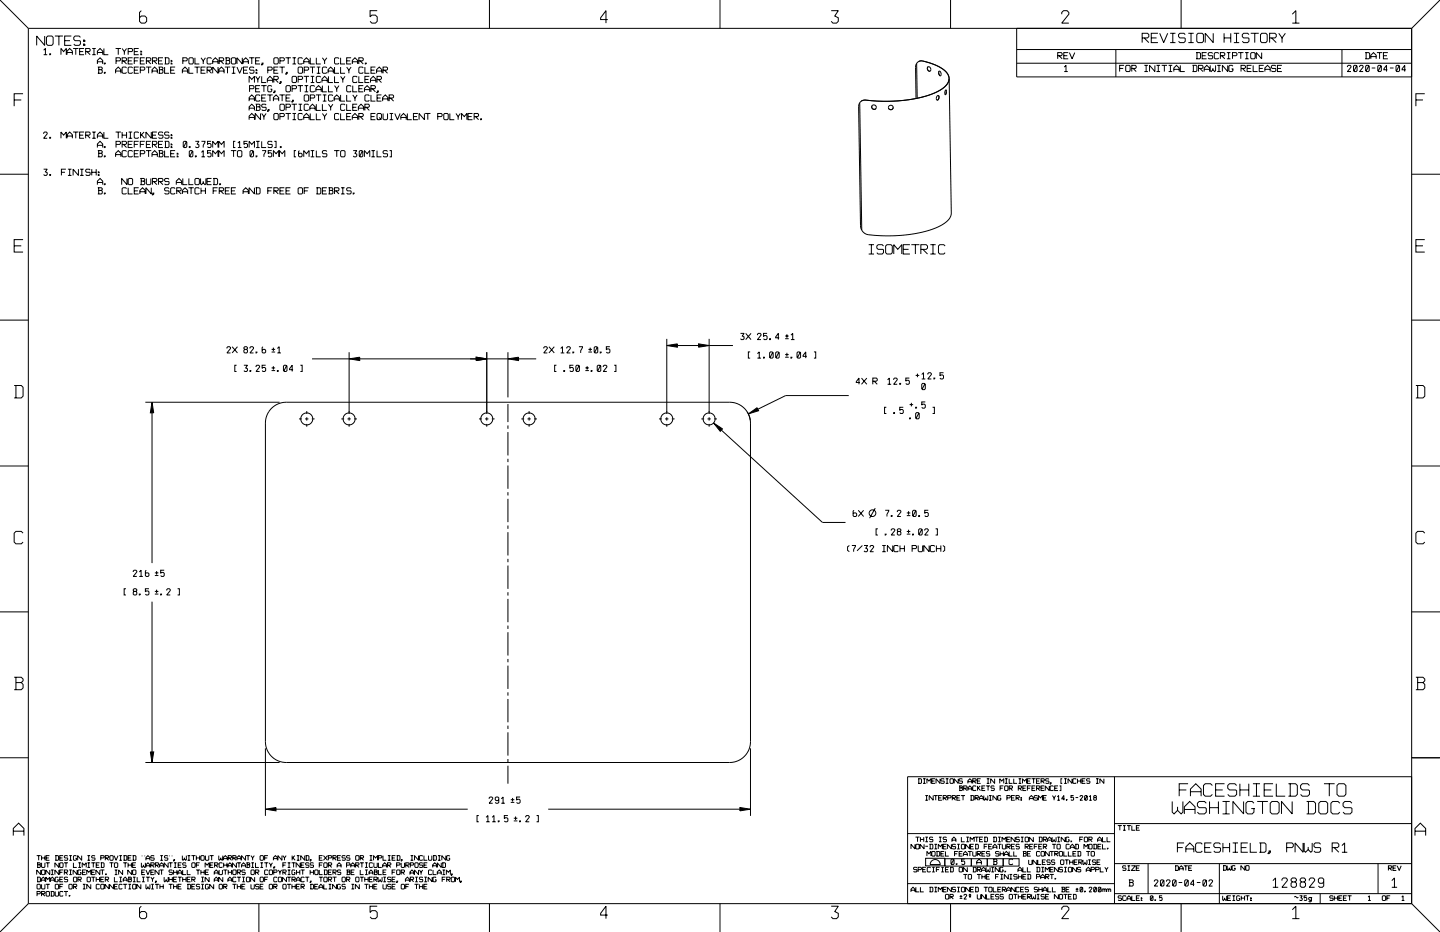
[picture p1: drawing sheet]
<svg xmlns="http://www.w3.org/2000/svg" width="432mm" height="279mm" viewBox="0 0 432 279" stroke-linecap="round" stroke-linejoin="round" font-family="sans-serif">
<g fill="none" stroke="#000" stroke-width=".3">
<path d="M0 0l8.5 8.5M8.5 8.5h414.8M8.5 8.5v262.4M13.1 15.1l.5-.6v1.9M13.1 16.4h1.1M13.4 10.8v2.8l-2.4-2.8v2.8M14.3 10.8h1.2l.4 .4v2l-.4 .4h-1.2l-.4-.4v-2zM14.9 16.1h.3v.3h-.3zM16.5 10.8h2.4M17.7 10.8v2.8M18.3 16.4v-1.9l.8 1 .8-1v1.9M19.4 12.2h1.6"/>
<path d="M20.1 16.4v-1.1l.8-.8 .8 .8v1.1M20.1 15.7h1.6M21.4 10.8h-2v2.8h2M21.9 14.5h1.6M22.7 14.5v1.9M23.9 15.5h1M24.1 11.2l-.4-.4h-1.2l-.4 .4v.6l.4 .4h1.4l.2 .2v.8l-.4 .4h-1.2l-.4-.4M25.1 12h.3v.4h-.3zM25.1 13.2h.3v.4h-.3zM25.2 14.5h-1.3v1.9h1.3M25.7 15.5h1.1l.2-.3v-.4l-.2-.3h-1.1v1.9M26.1 15.5l.9 .9"/>
<path d="M27.6 16.4h1.1M27.6 14.5h1.1M28.2 14.5v1.9M29.2 16.4v-1.1l.8-.8 .8 .8v1.1M29.2 19.2v-1.1l.8-.8 .8 .8v1.1M29.2 15.7h1.6M29.2 18.5h1.6M31.2 14.5v1.9h1.3M31.3 18.9h.3v.3h-.3zM34.7 14.5h1.6M34.8 18.2h1.1l.2-.2v-.4l-.2-.3h-1.1v1.9M35.5 14.5v1.9"/>
<path d="M36.6 14.5l.7 1 .6-1M36.6 18.2h1.1l.2-.2v-.4l-.2-.3h-1.1v1.9M37 18.2l.9 1M37.3 15.5v.9M38.4 15.5h1.1l.3-.7-.3-.3h-1.1v1.9M38.4 18.2h1.1M39.8 17.3h-1.4v1.9h1.4M40.3 15.5h1M40.3 18.2h1M41.6 14.5h-1.3v1.9h1.3M41.6 17.3h-1.3v1.9M42.1 18.2h1"/>
<path d="M42.2 15.3h.3v.3h-.3zM42.2 16.1h.3v.3h-.3zM42.4 3.2l-.6 .5v2.7l.6 .5h1l.6-.5v-1.1l-.6-.5h-1l-.6 .5M43.4 17.3h-1.3v1.9h1.3M43.9 18.2h1.1l.2-.6-.2-.3h-1.1v1.9M44.3 18.2l.9 1M45.7 18.2h1.1l.2-.2v-.4l-.2-.3h-1.1v1.9M46.1 18.2l.9 1M47.5 18.2h1.1M48.9 17.3h-1.4v1.9h1.4M49.4 17.3h1l.3 .3v1.3l-.3 .3h-1M49.6 17.3v1.9"/>
<path d="M51.3 18.1h.3v.3h-.3zM51.3 18.9h.3v.3h-.3zM54.8 18.2h1.1l.2-.2v-.4l-.2-.3h-1.1v1.9M56.9 17.3h.8l.3 .3v1.3l-.3 .3h-.8l-.3-.3v-1.3zM58.5 17.3v1.9h1.3M60.3 17.3l.6 .9 .7-.9M60.9 18.2v1M63.4 17.6l-.2-.3h-.8l-.3 .3v1.3l.3 .3h.8l.2-.3M63.8 19.2v-1.1l.8-.8 .8 .8v1.1M63.8 18.5h1.6M65.7 18.2h1.1l.3-.2v-.4l-.3-.3h-1.1v1.9M66.1 18.2l1 1"/>
<path d="M67.6 17.3h1l.3 .3-.3 .5 .3 .3v.5l-.3 .3h-1M67.8 17.3v1.9M67.8 18.1h.8M69.6 17.3h.8l.3 .3v1.3l-.3 .3h-.8l-.2-.3v-1.3zM72.7 17.3v1.9l-1.6-1.9v1.9M72.9 19.2v-1.1l.8-.8 .8 .8v1.1M72.9 18.5h1.6M74.7 17.3h1.6M75.5 17.3v1.9M76.7 18.2h1M77.6 0v8.5M78 17.3h-1.3v1.9h1.3"/>
<path d="M78.6 18.9h.3v.3l-.6 .2zM82.1 17.6l.3-.3h.8l.2 .3v1.3l-.2 .3h-.8l-.3-.3zM83.9 18.2h1.1l.3-.2v-.4l-.3-.3h-1.1v1.9M85.6 17.3h1.6M86.4 17.3v1.9M87.7 17.3h1.1M87.7 19.2h1.1M88.2 17.3v1.9M90.7 17.6l-.2-.3h-.8l-.3 .3v1.3l.3 .3h.8l.2-.3M91.1 19.2v-1.1l.8-.8 .8 .8v1.1M91.1 18.5h1.6M93 17.3v1.9h1.4"/>
<path d="M94.9 17.3v1.9h1.3M96.7 17.3l.6 .9 .7-.9M97.3 18.2v1M101.6 17.6l-.2-.3h-.8l-.3 .3v1.3l.3 .3h.8l.2-.3M102.1 17.3v1.9h1.4M104 18.2h1M105.3 17.3h-1.3v1.9h1.3M105.6 19.2v-1.1l.8-.8 .8 .8v1.1M105.6 18.5h1.6M107.6 18.2h1.1l.2-.2v-.4l-.2-.3h-1.1v1.9M108 18.2l.9 1M109.5 18.9h.3v.3h-.3z"/>
<path d="M113.1 3.2h-2.1v1.9l.5-.6h1.1l.5 .6v1.3l-.5 .5h-1.1l-.5-.5M146.8 0v8.5M182.2 5.9h-2.1v-.6l1.6-2.1v3.7M215.9 0v8.5M249.2 3.2h2.2l-1.1 1.6 1.1 .5v1.1l-.6 .5h-1l-.6-.5M274.9 19l-.4 1 .2 9.5M274.9 19l.1 10.4M275.4 18.5l-.5 .5M276.6 18.3l-1.2 .2M276.6 18.3l4.7 1.6 1.6 1 1 1 .6 1.1v1.2l-.6 1.1-1.2 1.2-1.9 1.1-2.4 .9-5.5 1.3-7.1 .6-6.1-.4M276.7 18.3l-1.3 .2M276.7 18.3l3.3 1 2.4 1.2 1.7 1.5 .5 1.5"/>
<path d="M276.7 18.3h-.1M285 0v8.5M304.9 14.8h118.4M304.9 19h118.4M304.9 8.5v14.6h118.4M317.2 16.7h1l.3-.7-.3-.2h-1v1.8M317.6 16.7l.9 .9M318.4 4.3v-.6l.5-.5h1.1l.5 .5v.6l-2.1 2.6h2.1M319 16.7h1.1M320.3 15.8h-1.3v1.8h1.3M320.7 15.8l.8 1.8 .8-1.8M334.6 14.8v8.3"/>
<path d="M337.1 19.6h-1.4v1.9M337.6 19.9l.2-.3h.8l.3 .3v1.3l-.3 .3h-.8l-.2-.3zM342.5 11.4h1.6l.4-.4v-.6l-.4-.4h-1.6v2.8M343.1 11.4l1.4 1.4M343.2 19.6h1M343.7 19.6v1.9M345.2 11.4h1.6M346.3 19.6v1.9l-1.6-1.9v1.9M346.8 19.6h1.1M347.2 10h-2v2.8h2M347.3 19.6v1.9M347.7 10l1.2 2.8 1.2-2.8"/>
<path d="M348.3 19.6h1.6M349.1 19.6v1.9M350.4 19.6h1.1M350.9 12.8h1.6M350.9 10h1.6M351 19.6v1.9M351.7 10v2.8M353.9 19.6v1.9h1.4M354.2 0v8.5M355.4 10.4l-.4-.4h-1.2l-.4 .4v.6l.4 .4h1.4l.2 .2v.8l-.4 .4h-1.2l-.4-.4M356.3 12.8h1.6M356.3 10h1.6"/>
<path d="M357.1 10v2.8M357.6 19.6h1l.3 .3v1.3l-.3 .3h-1M357.8 19.6v1.9M358.7 15.8h1l.3 .2v1.4l-.3 .2h-1M358.9 10.4l.4-.4h1.2l.4 .4v2l-.4 .4h-1.2l-.4-.4zM358.9 15.8v1.8M360.5 16.7h1M361.8 15.8h-1.3v1.8h1.3M362.9 19.6v1.6l.3 .3 .5-.6 .5 .6 .3-.3v-1.6M363.6 16l-.2-.2h-.8l-.3 .2v.4l.3 .3 1 .1v.6l-.2 .2h-.8l-.3-.2M363.8 10v2.8l-2.4-2.8v2.8M365 19.6h1.1"/>
<path d="M365.4 16l-.2-.2h-.8l-.3 .2v1.4l.3 .2h.8l.2-.2M365.5 19.6v1.9M365.9 16.7h1.1l.3-.3v-.4l-.3-.2h-1.1v1.8M366.3 16.7l1 .9M367.1 10v2.8M367.1 11.4h2M367.9 17.6h1.1M367.9 15.8h1.1M368.1 19.6v1.9l-1.6-1.9v1.9M368.4 15.8v1.8M369.1 10v2.8M369.6 16.7h1l.3-.3v-.4l-.3-.2h-1v1.8"/>
<path d="M369.7 19.9l-.3-.3h-.6l-.3 .3v1.3l.3 .3h.6l.3-.3v-.5M370 12.8h1.6M370 10h1.6M370.8 10v2.8M371.3 15.8h1.6M372.1 15.8v1.8M373.3 17.6h1.1M373.3 15.8h1.1M373.9 15.8v1.8M374.5 10.4l-.4-.4h-1.2l-.4 .4v.6l.4 .4h1.4l.2 .2v.8l-.4 .4h-1.2l-.4-.4M375 16l.3-.2h.8l.3 .2v1.4l-.3 .2h-.8l-.3-.2zM375 10h2.4"/>
<path d="M375.3 19.6h-1.3v1.9h1.3M375.8 19.6v1.9h1.3M376.2 10v2.8M378 10.4l.4-.4h1.2l.4 .4v2l-.4 .4h-1.2l-.4-.4zM378.3 15.8v1.8l-1.6-1.8v1.8M378.9 19.6h-1.3v1.9h1.3M380.7 11.4h1.6l.4-.4v-.6l-.4-.4h-1.6v2.8M381.3 11.4l1.4 1.4M382.6 19.9l-.3-.3h-.8l-.3 .3 .3 .6 1.1 .2v.5l-.3 .3h-.8l-.3-.3M383.4 10l1 1.4 1-1.4M384.4 19.6h-1.3v1.9h1.3M384.4 11.4v1.4"/>
<path d="M387.5 4.3l1.1-1.1v3.7M387.5 6.9h2.1M402.4 14.8v8.3M405.9 19.9l.2-.3h.6l.2 .3v1.3l-.2 .3h-.6l-.2-.3zM406.8 19.7l-.8 1.6M409.4 15.8h1l.3 .2v1.4l-.3 .2h-1M409.6 15.8v1.8M409.8 19.6h.5l.3 .3v1.3l-.3 .3h-.5l-.3-.3v-1.3zM410.4 19.7l-.8 1.6M411.1 17.6v-1l.8-.8 .8 .8v1M411.1 17h1.6M412.9 15.8h1.6"/>
<path d="M413.1 19.9l.3-.3h.5l.3 .3v1.3l-.3 .3h-.5l-.3-.3zM413.7 15.8v1.8M414.1 19.7l-.8 1.6M414.8 16.7h1.1M416.2 15.8h-1.4v1.8h1.4M418.6 19.9l.3-.3h.5l.3 .3v1.3l-.3 .3h-.5l-.3-.3zM419.5 19.7l-.8 1.6M423.3 8.5v262.4M431.8 0l-8.5 8.5M4.2 30h2.2M6.9 28.1h-2.7v3.7M21.9 39.6h1.6"/>
<path d="M22.7 39.6v1.9M25.2 39.6h-1.3v1.9h1.3M27.6 39.6h1.1M28.2 39.6v1.9M29.3 20.1h1.1l.3 .3-.3 .5 .3 .3v.5l-.3 .3h-1.1M29.6 20.1v1.9M29.6 20.9h.8M31.2 39.6v1.9h1.3M31.3 21.7h.3v.3h-.3zM34.7 22v-1.1l.8-.8 .8 .8v1.1M34.7 21.3h1.6M34.7 39.6h1.6"/>
<path d="M35.5 39.6v1.9M36.6 39.6v1.9M37.9 20.4l-.2-.3h-.8l-.3 .3v1.3l.3 .3h.8l.2-.3M37.9 39.6v1.9M38.6 39.6h1M39.1 39.6v1.9M39.8 20.4l-.3-.3h-.8l-.3 .3v1.3l.3 .3h.8l.3-.3M40.3 21h1M41.6 20.1h-1.3v1.9h1.3M41.6 39.8l-.3-.2h-.8l-.2 .2v1.4l.2 .3h.8l.3-.3M42.1 21h1l.3-.6-.3-.3h-1v1.9M42.2 39.6v1.9"/>
<path d="M43.2 39.6l-1 1.1M43.8 20.1h1.6M44.6 20.1v1.9M45.4 39.6v1.9l-1.6-1.9v1.9M45.6 22v-1.1l.8-.8 .8 .8v1.1M45.6 21.3h1.6M47 39.6h-1.3v1.9h1.3M47.5 20.1h1.1l.3 .3-.3 .5 .3 .3v.5l-.3 .3h-1.1M47.8 20.1v1.9M47.8 20.9h.8M48.9 39.8l-.3-.2h-.8l-.3 .6 .3 .3h.9l.2 .7-.3 .3h-.8l-.3-.3M49.4 20.1v1.9h1.3"/>
<path d="M50.7 39.8l-.3-.2h-.8l-.2 .6 .2 .3h1l.1 .7-.3 .3h-.8l-.2-.3M51.2 21h1M52.5 20.1h-1.3v1.9h1.3M54.7 22v-1.1l.8-.8 .8 .8v1.1M54.7 21.3h1.6M56.6 20.1v1.9h1.4M58.3 20.1h1.6M59.1 20.1v1.9M60.3 21h1M61.6 20.1h-1.3v1.9h1.3M62.1 21h1.1l.2-.6-.2-.3h-1.1v1.9M62.5 21l.9 1"/>
<path d="M65.4 20.1v1.9l-1.6-1.9v1.9M65.6 22v-1.1l.8-.8 .8 .8v1.1M65.6 21.3h1.6M67.4 20.1h1.6M68.2 20.1v1.9M69.5 20.1h1.1M69.5 22h1.1M70 20.1v1.9M71.1 20.1l.8 1.9 .8-1.9M73 21h1.1M74.3 20.1h-1.3v1.9h1.3M74.7 24.8v-1.9l.8 .9 .8-.9v1.9"/>
<path d="M74.7 30.3v-1.1l.8-.7 .8 .7v1.1M74.7 33.1v-1.1l.8-.8 .8 .8v1.1M74.7 35.9v-1.1l.8-.8 .8 .8v1.1M74.7 29.7h1.6M74.7 32.4h1.6M74.7 35.2h1.6M74.8 26.6h1.1l.3-.7-.3-.2h-1.1v1.8M76.2 20.4l-.3-.3h-.8l-.3 .3 .3 .6 1.1 .2v.5l-.3 .3h-.8l-.3-.3M76.7 22.9l.6 .9 .7-.9M76.7 31.2h1l.3 .3-.3 .5 .3 .3v.5l-.3 .3h-1M76.7 26.6h1M76.8 20.9h.3v.3h-.3z"/>
<path d="M76.8 21.7h.3v.3h-.3zM76.9 31.2v1.9M76.9 32h.8M77.3 23.8v1M78 25.7h-1.3v1.8h1.3M78 28.7l-.3-.2h-.8l-.2 .2v1.3l.2 .3h.8l.3-.3M78.1 34v1.9l-1.6-1.9v1.9M78.3 25.7h1.6M78.5 22.9v1.9h1.3M78.5 34l.6 .9 .7-.9M78.5 29.4h1M79.1 25.7v1.8"/>
<path d="M79.1 34.9v1M79.8 28.5h-1.3v1.8h1.3M79.8 31.5l-.3-.3h-.8l-.2 .3v.4l.2 .3 1.1 .1v.5l-.3 .3h-.8l-.2-.3M80.2 24.8v-1.1l.8-.8 .8 .8v1.1M80.2 24.1h1.6M80.2 28.5h1.6M80.3 21h1.1l.2-.6-.2-.3h-1.1v1.9M80.4 32.8h.3v.3l-.5 .3zM81 28.5v1.8M81.1 26.7h.5M81.5 25.9l-.3-.2h-.6l-.3 .2v1.4l.3 .2h.6l.3-.2v-.6M82 30.3v-1.1l.8-.7 .8 .7v1.1"/>
<path d="M82 29.7h1.6M82.1 23.8h1.1l.2-.7-.2-.2h-1.1v1.9M82.1 34.3l.3-.3h.8l.2 .3v1.3l-.2 .3h-.8l-.3-.3zM82.1 21h1.1M82.2 27.3h.3v.2l-.5 .3zM82.5 23.8l.9 1M83.4 20.1h-1.3v1.9h1.3M83.8 20.1h1.6M83.8 28.5h1.6M83.9 31.5l.3-.3h.8l.3 .3v1.3l-.3 .3h-.8l-.3-.3zM83.9 34.9h1.1l.3-.6-.3-.3h-1.1v1.9M84.1 24.5h.2v.3l-.5 .2z"/>
<path d="M84.6 20.1v1.9M84.6 28.5v1.8M85.6 34h1.6M85.8 25.9l.2-.2h.8l.3 .2v1.4l-.3 .2h-.8l-.2-.2zM85.8 32.2h1l.3-.3v-.4l-.3-.3h-1v1.9M85.8 29.4h1M85.9 21.7h.3v.3l-.6 .2zM86.4 34v1.9M87.1 28.5h-1.3v1.8h1.3M87.4 31.2h1.6M87.6 23.1l.2-.2h.8l.3 .2v1.4l-.3 .3h-.8l-.2-.3zM87.6 26.6h1l.3-.3v-.4l-.3-.2h-1v1.8"/>
<path d="M87.7 30h.3v.3l-.6 .3zM87.7 34h1.1M87.7 35.9h1.1M88.2 31.2v1.9M88.2 34v1.9M89.3 25.7h1.6M89.4 23.8h1.1l.2-.2v-.5l-.2-.2h-1.1v1.9M89.5 31.2h1.1M89.5 33.1h1.1M89.7 20.1h.8l.2 .3v1.3l-.2 .3h-.8l-.3-.3v-1.3zM90.1 25.7v1.8M90.1 31.2v1.9"/>
<path d="M90.7 34.3l-.2-.3h-.8l-.3 .3v1.3l.3 .3h.8l.2-.3M91.1 35.9v-1.1l.8-.8 .8 .8v1.1M91.1 22.9h1.6M91.1 35.2h1.6M91.2 21h1.1l.2-.2v-.4l-.2-.3h-1.1v1.9M91.3 25.7h1.1M91.3 27.5h1.1M91.5 28.5h.8l.2 .2v1.3l-.2 .3h-.8l-.3-.3v-1.3zM91.9 22.9v1.9M91.9 25.7v1.8M92.5 31.5l-.2-.3h-.8l-.3 .3v1.3l.3 .3h.8l.2-.3M92.9 33.1v-1.1l.8-.8 .8 .8v1.1"/>
<path d="M92.9 20.1h1.6M92.9 32.4h1.6M93 29.4h1.1l.3-.3v-.4l-.3-.2h-1.1v1.8M93 34v1.9h1.4M93.2 22.9h1M93.2 24.8h1M93.7 20.1v1.9M93.7 22.9v1.9M94.4 25.9l-.3-.2h-.8l-.3 .2v1.4l.3 .2h.8l.3-.2M94.7 27.5v-1l.8-.8 .8 .8v1M94.7 26.9h1.6M94.7 28.5h1.6"/>
<path d="M94.9 31.2v1.9h1.3M94.9 34v1.9h1.3M95 20.1h1.1M95 22h1.1M95.5 20.1v1.9M95.5 28.5v1.8M96.2 23.1l-.3-.2h-.8l-.2 .2v1.4l.2 .3h.8l.3-.3M96.5 24.8v-1.1l.8-.8 .8 .8v1.1M96.5 24.1h1.6M96.7 25.7v1.8h1.3M96.7 31.2v1.9h1.3M96.7 34l.6 .9 .7-.9"/>
<path d="M96.8 28.5h1.1M96.8 30.3h1.1M97.3 28.5v1.8M97.3 34.9v1M98 20.4l-.3-.3h-.8l-.2 .3v1.3l.2 .3h.8l.3-.3M98.4 22v-1.1l.8-.8 .8 .8v1.1M98.4 21.3h1.6M98.5 22.9v1.9h1.3M98.5 25.7v1.8h1.3M98.5 31.2l.7 1 .6-1M99.2 32.2v.9M99.8 28.7l-.2-.2h-.8l-.3 .2v1.3l.3 .3h.8l.2-.3"/>
<path d="M100.2 30.3v-1.1l.8-.7 .8 .7v1.1M100.2 29.7h1.6M100.3 20.1v1.9h1.3M100.3 22.9v1.9h1.3M100.3 25.7l.7 .9 .6-.9M101 26.6v.9M101.6 34.3l-.2-.3h-.8l-.3 .3v1.3l.3 .3h.8l.2-.3M102.1 20.1v1.9h1.4M102.1 22.9l.7 .9 .7-.9M102.1 28.5v1.8h1.4M102.1 34v1.9h1.4M102.8 23.8v1"/>
<path d="M103.5 31.5l-.3-.3h-.8l-.3 .3v1.3l.3 .3h.8l.3-.3M104 20.1l.6 .9 .7-.9M104 28.5v1.8h1.3M104 31.2v1.9h1.3M104 34.9h1M104.6 21v1M105.3 25.9l-.3-.2h-.8l-.2 .2v1.4l.2 .2h.8l.3-.2M105.3 34h-1.3v1.9h1.3M105.6 35.9v-1.1l.8-.8 .8 .8v1.1M105.6 35.2h1.6M105.8 25.7v1.8h1.3M105.8 28.5l.6 .9 .7-.9"/>
<path d="M105.8 32.2h1M106.4 29.4v.9M107.1 23.1l-.3-.2h-.8l-.2 .2v1.4l.2 .3h.8l.3-.3M107.1 31.2h-1.3v1.9h1.3M107.5 33.1v-1.1l.8-.8 .8 .8v1.1M107.5 32.4h1.6M107.6 22.9v1.9h1.3M107.6 34.9h1.1l.2-.6-.2-.3h-1.1v1.9M107.6 26.6h1.1M108 34.9l.9 1M108.9 20.4l-.2-.3h-.8l-.3 .3v1.3l.3 .3h.8l.2-.3M108.9 25.7h-1.3v1.8h1.3"/>
<path d="M109.3 27.5v-1l.8-.8 .8 .8v1M109.3 26.9h1.6M109.4 20.1v1.9h1.3M109.4 32.2h1.1l.2-.3v-.4l-.2-.3h-1.1v1.9M109.4 23.8h1.1M109.8 32.2l.9 .9M110.7 22.9h-1.3v1.9h1.3M110.7 28.7l-.2-.2h-.8l-.3 .2v1.3l.3 .3h.8l.2-.3M111.1 24.8v-1.1l.8-.8 .8 .8v1.1M111.1 24.1h1.6M111.2 26.6h1.1l.3-.3v-.4l-.3-.2h-1.1v1.8M111.2 28.5v1.8h1.4"/>
<path d="M111.2 21h1.1M111.2 34.9h1.1M111.6 26.6l1 .9M112.6 20.1h-1.4v1.9h1.4M112.6 34h-1.4v1.9h1.4M112.9 22v-1.1l.8-.8 .8 .8v1.1M112.9 21.3h1.6M113.1 23.8h1l.3-.7-.3-.2h-1v1.9M113.1 34.3l.2-.3h.8l.3 .3v1l-.5 .6h-.6l-.2-.3zM113.1 29.4h1M113.1 35.6l.2 .3M113.2 27.3h.3v.2l-.6 .3z"/>
<path d="M113.5 23.8l.9 1M113.7 35.2l.7 .7M114.4 28.5h-1.3v1.8h1.3M114.7 30.3v-1.1l.8-.7 .8 .7v1.1M114.7 29.7h1.6M114.9 21h1l.3-.6-.3-.3h-1v1.9M114.9 34v1.6l.2 .3h.8l.3-.3v-1.6M115.3 21l.9 1M116.7 29.4h1.1l.2-.7-.2-.2h-1.1v1.8M116.8 34h1.1M116.8 35.9h1.1M117.1 29.4l.9 .9"/>
<path d="M117.4 34v1.9M118.4 34l.8 1.9 .8-1.9M120.2 35.9v-1.1l.8-.8 .8 .8v1.1M120.2 35.2h1.6M122.2 34v1.9h1.3M124 34.9h1M125.3 34h-1.3v1.9h1.3M127.3 34v1.9l-1.6-1.9v1.9M127.5 34h1.6M128.3 34v1.9M131.3 34.9h1l.3-.6-.3-.3h-1v1.9M133.1 34.3l.2-.3h.8l.3 .3v1.3l-.3 .3h-.8l-.2-.3z"/>
<path d="M134.9 34v1.9h1.3M136.7 34l.7 .9 .6-.9M137.4 34.9v1M138.4 35.9v-1.9l.8 .9 .8-.9v1.9M140.4 34.9h1M141.7 34h-1.3v1.9h1.3M142.2 34.9h1l.3-.6-.3-.3h-1v1.9M142.6 34.9l.9 1M144.1 35.6h.3v.3h-.3zM257.8 30.8l-.3 1.2 .5 35.7 .4 1.3M257.8 30.8l.6 38.2M258.2 30.4l-.4 .4"/>
<path d="M259.7 30l-1.5 .4M259.7 30h-.8l-.7 .4M259.7 30h.1M261.5 31.7a.72 .72 0 0 0 .2 1 .72 .72 0 0 0 1-.2M261.5 31.7a.72 .72 0 0 1 .9-.1 .72 .72 0 0 1 .3 .9M261.5 31.7a.72 .72 0 0 0 .2 .9 .72 .72 0 0 0 1-.1M267.8 32.1a.72 .72 0 0 1-.6 .8 .72 .72 0 0 1-.8-.6M267.8 32.1a.72 .72 0 0 0-.8-.5 .72 .72 0 0 0-.6 .7M267.8 32.1v.1M267.8 32.2a.72 .72 0 0 1-.6 .7 .72 .72 0 0 1-.8-.6M278.3 20a.77 .77 0 0 1 .8 .5 .77 .77 0 0 1-.2 .8M278.3 20a.77 .77 0 0 0-.2 .9 .77 .77 0 0 0 .8 .4"/>
<path d="M278.3 20l-.2 .8 .4 .4 .4 .1M281.1 28.7l.1-.1a.66 .66 0 0 1 .4 .8 .66 .66 0 0 1-.7 .5l-.1-.5zM281.6 29.1l-.2 .7-.4 .2M281.6 21.4a.86 .86 0 0 1 .4 1.3 .9 .9 0 0 1-.4-1.3zM281.7 21.3a.93 .93 0 0 0 .3 1.4M283.5 27a.88 .88 0 0 1 0 1.4l-.2-.7zM283.6 27l.1 .6-.3 .8M284.6 23.5l-.5 1.6-1.7 1.6-2.6 1.4-3.2 1-4.2 .8-4.4 .4h-4.5l-3.8-.3M284.6 23.5l.7 40.4-.3 1.1-.9 1.2-1.8 1.3-2.3 1.1-3.1 .9-7 1.1h-7.2a4.7 4.7 0 0 1-4.3-1.6M319.1 20.1l.6-.5v1.9M319.1 21.5h1.1M335.7 20.5h1.1"/>
<path d="M339.4 20.5h1l.3-.6-.3-.3h-1v1.9M339.8 20.5l.9 1M343.2 21.5h1M346.8 21.5h1.1M350.4 21.5h1.1M352 21.5v-1.1l.8-.8 .8 .8v1.1M352 20.8h1.6M359.4 20.5h1.1l.2-.2v-.4l-.2-.3h-1.1v1.9M359.8 20.5l.9 1M361.1 21.5v-1.1l.8-.8 .8 .8v1.1M361.1 20.8h1.6M363.7 20.4v.5"/>
<path d="M365 21.5h1.1M369.3 20.7h.5M372.1 20.5h1.1l.3-.6-.3-.3h-1.1v1.9M372.5 20.5l1 1M374 20.5h1M377.6 20.5h1.1M379.3 21.5v-1.1l.8-.8 .8 .8v1.1M379.3 20.8h1.6M383.1 20.5h1M404 20.1l.3-.5h.5l.3 .3-1.1 1.6h1.1M407.7 20.1l.3-.5h.5l.3 .3-1.1 1.6h1.1M411.3 20.4h1.1"/>
<path d="M416 20.9h-1l.8-1.3v1.9M416.8 20.4h1.1M421.5 20.9h-1.1l.8-1.3v1.9M424.6 30h2.1M427.2 28.1h-2.6v3.7M0 52.2h8.5M13.1 40.1l.3-.5h.5l.3 .2-1.1 1.7h1.1M13.1 50.7h1.1l-.6 .8 .6 .3v.5l-.3 .3h-.5l-.3-.3M14.9 41.2h.3v.3h-.3zM14.9 52.3h.3v.3h-.3zM18.3 41.5v-1.9l.8 .9 .8-.9v1.9M18.4 51.7h1.1"/>
<path d="M19.7 50.7h-1.3v1.9M20.1 41.5v-1.1l.8-.8 .8 .8v1.1M20.1 40.8h1.6M20.4 52.6h1M20.4 50.7h1M20.9 50.7v1.9M23.5 50.7v1.9l-1.6-1.9v1.9M23.9 40.5h1M24 52.6h1.1M24 50.7h1.1M24.5 50.7v1.9M25.7 40.5h1.1l.2-.7-.2-.2h-1.1v1.9"/>
<path d="M26.1 40.5l.9 1M27 51l-.2-.3h-.8l-.3 .7 .3 .3h.9l.1 .6-.2 .3h-.8l-.3-.3M27.5 50.7v1.9M27.5 51.7h1.3M27.6 41.5h1.1M28.8 50.7v1.9M29.2 41.5v-1.1l.8-.8 .8 .8v1.1M29.2 44.2v-1l.8-.8 .8 .8v1M29.2 55.4v-1.1l.8-.8 .8 .8v1.1M29.2 40.8h1.6M29.2 43.6h1.6M29.2 54.7h1.6"/>
<path d="M29.3 45.1h1.1l.3 .3-.3 .5 .3 .3v.6l-.3 .2h-1.1M29.3 56.3h1.1l.3 .3-.3 .5 .3 .3v.5l-.3 .2h-1.1M29.5 51.5h.2v.3h-.2zM29.5 52.3h.2v.3h-.2zM29.6 45.1v1.9M29.6 56.3v1.8M29.6 45.9h.8M29.6 57.1h.8M31.3 44h.3v.2h-.3zM31.3 46.8h.3v.2h-.3zM31.3 55.1h.3v.3h-.3zM31.3 57.9h.3v.2h-.3z"/>
<path d="M34.7 47v-1.1l.8-.8 .8 .8v1.1M34.7 46.4h1.6M34.8 43.3h1.1l.2-.7-.2-.2h-1.1v1.8M36.6 43.3h1.1l.2-.7-.2-.2h-1.1v1.8M36.6 40.5h1.3M37 43.3l.9 .9M37.9 45.4l-.2-.3h-.8l-.3 .3v1.4l.3 .2h.8l.2-.2M37.9 56.6l-.2-.3h-.8l-.3 .3v1.3l.3 .2h.8l.2-.2M38.1 53.5v1.9l-1.6-1.9v1.9M38.4 53.8l.3-.3h.8l.3 .3v1.3l-.3 .3h-.8l-.3-.3zM38.4 56.3v1.8h1.4M38.4 43.3h1.1"/>
<path d="M38.6 41.5h1M39.8 42.4h-1.4v1.8h1.4M39.8 45.4l-.3-.3h-.8l-.3 .3v1.4l.3 .2h.8l.3-.2M40.3 43.3h1M40.3 46.1h1M40.3 57.2h1M41.6 42.4h-1.3v1.8M41.6 45.1h-1.3v1.9h1.3M41.6 56.3h-1.3v1.8h1.3M41.9 58.1v-1l.8-.8 .8 .8v1M41.9 57.5h1.6M42.1 46.1h1l.3-.7-.3-.3h-1v1.9"/>
<path d="M42.1 53.5h1l.3 .3-.3 .5 .3 .3v.5l-.3 .3h-1M42.1 43.3h1M42.3 53.5v1.9M42.3 54.3h.8M42.4 40.4l1 1.1M43.4 42.4h-1.3v1.8M43.8 45.1h1.6M43.9 53.5v1.6l.3 .3h.8l.2-.3v-1.6M43.9 43.3h1.1M44.6 45.1v1.9M45.2 42.4h-1.3v1.8h1.3M45.4 56.3v1.8l-1.6-1.8v1.8"/>
<path d="M45.6 47v-1.1l.8-.8 .8 .8v1.1M45.6 46.4h1.6M45.7 43.3h1.1l.2-.7-.2-.2h-1.1v1.8M45.7 54.4h1.1l.2-.6-.2-.3h-1.1v1.9M45.7 40.5h1.1M45.8 57.9h.3v.2l-.5 .3zM46.1 43.3l.9 .9M46.1 54.4l.9 1M47.5 45.1h1.1l.3 .3-.3 .5 .3 .3v.6l-.3 .2h-1.1M47.5 54.4h1.1l.3-.6-.3-.3h-1.1v1.9M47.5 43.3h1.1M47.8 45.1v1.9"/>
<path d="M47.8 45.9h.8M47.9 54.4l1 1M48.9 42.4h-1.4v1.8h1.4M49.4 42.4h1l.3 .2v1.4l-.3 .2h-1M49.4 45.1v1.9h1.3M49.6 42.4v1.8M50.7 53.8l-.3-.3h-.8l-.2 .7 .2 .2h1l.1 .7-.3 .3h-.8l-.2-.3M50.7 56.6l-.3-.3h-.8l-.2 .6 .2 .3h1l.1 .7-.3 .2h-.8l-.2-.2M51.2 46.1h1M51.3 40.4h.3v.3h-.3zM51.3 41.2h.3v.3h-.3zM51.3 43.2h.3v.2h-.3z"/>
<path d="M51.3 44h.3v.2h-.3zM52.5 45.1h-1.3v1.9h1.3M52.5 56.6l-.3-.3h-.8l-.2 .3v1.3l.2 .2h.8l.3-.2M52.9 55.4v-1.1l.8-.8 .8 .8v1.1M52.9 54.7h1.6M53 57.2h1.1l.2-.6-.2-.3h-1.1v1.8M53.1 45.9h.3v.3h-.3zM53.1 46.8h.3v.2h-.3zM53.4 57.2l.9 .9M54.7 58.1v-1l.8-.8 .8 .8v1M54.7 57.5h1.6M54.8 53.5v1.9h1.3"/>
<path d="M54.9 42.6l.3-.2h.5l.3 .2v1.4l-.3 .2h-.5l-.3-.2zM55.9 42.5l-.8 1.6M56.5 56.3h1.6M56.6 53.5v1.9h1.4M56.8 44h.2v.2h-.2zM57 45.1h.6l.2 .3v1.4l-.2 .2h-.6l-.2-.2v-1.4zM57.3 56.3v1.8M57.7 45.3l-.8 1.6M58.5 53.8l.2-.3h.8l.3 .3v1.3l-.3 .3h-.8l-.2-.3zM58.6 42.4h1.1l-.6 .8 .6 .2v.6l-.3 .2h-.5l-.3-.2M58.6 46.8h.3v.2h-.3zM59.8 56.6l-.3-.3h-.8l-.2 .3v1.3l.2 .2h.8l.3-.2"/>
<path d="M60.1 53.5v1.6l.3 .3 .5-.6 .6 .6 .2-.3v-1.6M60.3 56.3v1.8M60.3 57.2h1.3M60.4 42.4h1.1l-.6 1.2v.6M60.4 45.7l.5-.6v1.9M60.4 47h1.1M60.9 54.3v.5M61.6 56.3v1.8M62.1 54.4h1.1M63.3 42.4h-1.1v.9l.3-.3h.5l.3 .3v.7l-.3 .2h-.5l-.3-.2M63.3 45.1h-1.1v1l.3-.3h.5l.3 .3v.7l-.3 .2h-.5l-.3-.2M63.4 53.5h-1.3v1.9h1.3"/>
<path d="M63.8 44.2v-1.8l.8 .9 .8-.9v1.8M63.8 47v-1.9l.8 1 .8-1v1.9M63.9 53.5h1.1l.2 .3v1.3l-.2 .3h-1.1M63.9 57.2h1.1M64.2 53.5v1.9M65.2 56.3h-1.3v1.8M65.6 44.2v-1.8l.8 .9 .8-.9v1.8M65.6 47v-1.9l.8 1 .8-1v1.9M65.7 57.2h1.1l.3-.6-.3-.3h-1.1v1.8M65.9 55.1h.2v.3h-.2zM66.1 57.2l1 .9M67.6 57.2h1"/>
<path d="M68.9 56.3h-1.3v1.8h1.3M69.2 45.1h1.6M69.4 57.2h1M70 45.1v1.9M70.6 42.4h-.6v1.8h.6M70.7 56.3h-1.3v1.8h1.3M71.3 42.9l.6-.5v1.8M71.3 44.2h1.1M71.5 45.1h.8l.2 .3v1.4l-.2 .2h-.8l-.3-.2v-1.4zM72.9 58.1v-1l.8-.8 .8 .8v1M72.9 57.5h1.6M74.2 42.4h-1.1v.9l.3-.3h.5l.3 .3v.7l-.3 .2h-.5l-.3-.2"/>
<path d="M74.7 44.2v-1.8l.8 .9 .8-.9v1.8M75.2 45.1h.6l.2 .3v1.4l-.2 .2h-.6l-.2-.2v-1.4zM75.9 45.3l-.8 1.6M76.3 56.3v1.8l-1.6-1.8v1.8M76.7 56.3h1l.3 .3v1.3l-.3 .2h-1M76.8 46.8h.3v.2h-.3zM76.8 44.2h1.1M76.8 42.4h1.1M76.9 56.3v1.8M77.3 42.4v1.8M78.5 42.4v1.8h1.3M78.6 45.1h1.1l-.6 1.3v.6"/>
<path d="M80.3 57.2h1.1M81.5 45.1h-1.1v1l.3-.3h.5l.3 .3v.7l-.3 .2h-.5l-.3-.2M81.6 42.6l-.2-.2h-.8l-.3 .2 .3 .7 1 .1v.6l-.2 .2h-.8l-.3-.2M81.6 56.3h-1.3v1.8M82 47v-1.9l.8 1 .8-1v1.9M82.1 57.2h1.1l.2-.6-.2-.3h-1.1v1.8M82.2 42.4h.6v1.8h-.6M82.5 57.2l.9 .9M83.8 47v-1.9l.8 1 .8-1v1.9M83.9 57.2h1.1M84.1 44h.2v.2h-.2zM85.3 56.3h-1.4v1.8h1.4"/>
<path d="M85.8 57.2h1M87.1 56.3h-1.3v1.8h1.3M88.8 45.1h-.6v1.9h.6M89.7 56.3h.8l.2 .3v1.3l-.2 .2h-.8l-.3-.2v-1.3zM89.8 45.1l-.3 .3v1.4l.3 .2h.5l.3-.2v-.6l-.3-.3h-.5l-.3 .3M91.1 47v-1.9l.8 1 .8-1v1.9M91.2 57.2h1.1M92.5 56.3h-1.3v1.8M93.2 45.1h1M93.2 47h1M93.7 45.1v1.9M94.9 45.1v1.9h1.3"/>
<path d="M94.9 56.3h1l.3 .3v1.3l-.3 .2h-1M95.1 56.3v1.8M96.7 57.2h1M98 45.4l-.3-.3h-.8l-.2 .3 .2 .7 1.1 .1v.6l-.3 .2h-.8l-.2-.2M98 56.3h-1.3v1.8h1.3M98.5 56.3h1.1l.2 .3-.2 .5 .2 .3v.5l-.2 .2h-1.1M98.8 56.3v1.8M98.8 57.1h.8M100.2 45.1h1.6M100.3 57.2h1.1l.2-.6-.2-.3h-1.1v1.8M100.7 57.2l.9 .9M101 45.1v1.9"/>
<path d="M102.3 56.3h1M102.3 58.1h1M102.4 45.1h.8l.3 .3v1.4l-.3 .2h-.8l-.3-.2v-1.4zM102.8 56.3v1.8M105.3 56.6l-.3-.3h-.8l-.2 .6 .2 .3h1l.1 .7-.3 .2h-.8l-.2-.2M105.9 45.1h1.1l-.6 .8 .6 .3v.6l-.3 .2h-.5l-.3-.2M105.9 57.9h.3v.2h-.3zM108 45.1h.5l.3 .3v1.4l-.3 .2h-.5l-.3-.2v-1.4zM108.7 45.3l-.8 1.6M109.3 47v-1.9l.8 1 .8-1v1.9M111.4 45.1h1M111.4 47h1"/>
<path d="M111.9 45.1v1.9M113.1 45.1v1.9h1.3M116.2 45.4l-.3-.3h-.8l-.2 .3 .2 .7 1.1 .1v.6l-.3 .2h-.8l-.2-.2M116.8 45.1h.6v1.9h-.6M423.3 52.2h8.5M4.2 73.7h2.2M6.9 71.8h-2.7v3.8h2.7M260.5 76.2h1.6M260.5 73.4h1.6M261.3 73.4v2.8M264.9 73.8l-.4-.4h-1.2l-.4 .4v.6l.4 .4h1.4l.2 .2v.8l-.4 .4h-1.2l-.4-.4M266 73.4h1.2l.4 .4v2l-.4 .4h-1.2l-.4-.4v-2z"/>
<path d="M268 76.2v-2.8l1.2 1.4 1.2-1.4v2.8M270.8 74.8h1.6M272.8 73.4h-2v2.8h2M273.3 73.4h2.4M274.5 73.4v2.8M276.1 74.8h1.6l.4-.4v-.6l-.4-.4h-1.6v2.8M276.7 74.8l1.4 1.4M279 76.2h1.6M279 73.4h1.6M279.8 73.4v2.8M283.4 73.8l-.4-.4h-1.2l-.4 .4v2l.4 .4h1.2l.4-.4M424.6 73.7h2.1"/>
<path d="M427.2 71.8h-2.6v3.8h2.6M0 96h8.5M222.1 99.9h1l-.5 .8 .5 .3v.5l-.2 .3h-.6l-.2-.3M223.6 99.9l1.6 1.9M225.2 99.9l-1.6 1.9M230 99.9h-1v1l.2-.3h.6l.2 .3v.6l-.2 .3h-.6l-.2-.3M423.3 96h8.5M4.2 115.6h2.2l.5 .5v2.7l-.5 .5h-2.2M4.8 115.6v3.7M68.1 104.5l.2-.6h.6l.2 .3-1 1.6h1M69.6 103.9l1.6 1.9M70.9 109.5h-.5v1.9h.5"/>
<path d="M71.2 103.9l-1.6 1.9M73.1 109.5h1.1l-.5 .8 .5 .3v.5l-.3 .3h-.5l-.3-.3M73.4 104.7l-.3-.5 .3-.3h.5l.3 .3-.3 .5 .3 .3v.5l-.3 .3h-.5l-.3-.3v-.5l.3-.3h.5M75 104.5l.2-.6h.6l.2 .3-1 1.6h1M75 111.1h.2v.3h-.2zM76.8 105.5h.2v.3h-.2zM76.8 110l.2-.5h.6l.2 .3-1 1.6h1M78.9 103.9l-.3 .3v1.3l.3 .3h.5l.3-.3v-.5l-.3-.3h-.5l-.3 .3M79.7 109.5h-1.1v.9l.3-.2h.5l.3 .2v.7l-.3 .3h-.5l-.3-.3M81.4 104.7h1.1M81.4 105.5h1.1M81.4 110.3h1.1"/>
<path d="M81.4 111.1h1.1M82 104.2v1.1M82 109.8v1M83.2 104.5l.5-.6v1.9M83.2 111.1h.2v.3h-.2zM83.2 105.8h1M85.3 109.5h.5l.3 .3v1.3l-.3 .3h-.5l-.3-.3v-1.3zM85.9 109.6l-.8 1.6M87.9 110.8h-1.1l.8-1.3v1.9M90.1 109.5h.5v1.9h-.5M93.6 107.6h11.1M104.7 107.6l3.2-.5v1z"/>
<path d="M104.7 105.6v18.5M107.9 107.6h34.9M142.8 107.1l3.2 .5-3.2 .5zM146 105.6v18.5M146 107.6h6.3M152.3 107.6l3.2-.5v1zM152.3 105.6v13.5M155.5 107.6h5.3M163.1 104.5l.2-.6h.6l.2 .3-1 1.6h1M164.6 103.9l1.6 1.9M166.2 103.9l-1.6 1.9M166.8 109.5h-.5v1.9h.5"/>
<path d="M168.1 104.5l.6-.6v1.9M168.1 105.8h1.1M169 111.1h.3v.3h-.3zM170 104.5l.2-.6h.6l.2 .3-1 1.6h1M171.8 105.5h.2v.3h-.2zM171.9 109.5h-1v.9l.2-.2h.6l.2 .2v.7l-.2 .3h-.6l-.2-.3M172.9 109.5h.6l.3 .3v1.3l-.3 .3h-.6l-.2-.3v-1.3zM173.6 103.9h1.1l-.6 1.2v.7M173.6 109.6l-.8 1.6M175.5 110.3h1.1M175.5 111.1h1.1M176.1 109.8v1"/>
<path d="M176.4 104.7h1.1M176.4 105.5h1.1M177 104.2v1.1M177.3 111.1h.2v.3h-.2zM178.4 103.9h.6l.2 .3v1.3l-.2 .3h-.6l-.2-.3v-1.3zM179.1 104.1l-.8 1.6M179.3 109.5h.6l.2 .3v1.3l-.2 .3h-.6l-.2-.3v-1.3zM180 105.5h.3v.3h-.3zM180 109.6l-.8 1.6M180.9 110l.3-.5h.5l.3 .3-1.1 1.6h1.1M182.9 103.9h-1.1v1l.3-.3h.5l.3 .3v.6l-.3 .3h-.5l-.3-.3M184.2 109.5h.5v1.9h-.5"/>
<path d="M199.9 103.6l3.2-.5v1zM199.9 101.6v22.5M203.1 103.6h6.4M209.5 103.1l3.1 .5-3.1 .5zM212.6 101.6v22.5M212.6 103.6h7.2M224.9 105.5h-.5v1.9h.5M227.1 100.5l.3-.6h.5l.3 .3-1.1 1.6h1.1M227.1 106l.6-.5v1.9M227.1 107.4h1.1M229 107.1h.2v.3h-.2zM230.8 101.5h.2v.3h-.2z"/>
<path d="M230.8 105.8l.2-.3h.6l.2 .3v1.3l-.2 .3h-.6l-.2-.3zM231.7 105.6l-.8 1.6M232.6 105.8l.3-.3h.5l.3 .3v1.3l-.3 .3h-.5l-.3-.3zM233.5 105.6l-.8 1.6M233.7 101.3h-1.1l.8-1.4v1.9M235.4 100.7h1.1M235.4 101.5h1.1M235.4 106.3h1.1M235.4 107.1h1.1M236 100.2v1.1M236 105.8v1M237.2 100.5l.5-.6v1.9"/>
<path d="M237.2 107.1h.2v.3h-.2zM237.2 101.8h1M239.3 105.5h.5l.3 .3v1.3l-.3 .3h-.5l-.3-.3v-1.3zM239.9 105.6l-.8 1.6M241.9 106.8h-1.1l.8-1.3v1.9M244.1 105.5h.5v1.9h-.5M254.5 118.6h-18.9l-8.4 4.1M257.8 114.7h-1l.8-1.4v1.9M258.3 113.3l1.6 1.9M259.9 113.3l-1.6 1.9M261.7 114.3h1.1l.3-.7-.3-.3h-1.1v1.9M262.1 114.3l1 .9"/>
<path d="M266.2 113.9l.5-.6v1.9M266.2 115.2h1M268 113.9l.2-.6h.6l.2 .3-1 1.6h1M269.8 114.9h.3v.3h-.3zM272.7 113.3h-1.1v1l.3-.3h.5l.3 .3v.6l-.3 .3h-.5l-.3-.3M274.6 112.5h1M275.1 112v1.1M276.4 112.3l.5-.6v1.9M276.4 113.6h1.1M276.7 114.9h.5l.3 .3v1.3l-.3 .3h-.5l-.3-.3v-1.3zM277.3 115.1l-.8 1.6M278.2 112.3l.3-.6h.5l.3 .3-1.1 1.6h1.1"/>
<path d="M280 113.3h.3v.3h-.3zM282.9 111.7h-1v1l.2-.3h.6l.2 .3v.6l-.2 .3h-.6l-.2-.3M424.6 115.6h2.1l.5 .5v2.7l-.5 .5h-2.1M425.1 115.6v3.7M0 139.7h8.5M43.6 120.6h40.2M45.6 120.6l.5 3.2h-1zM45.6 123.8v45M81.4 122.5a6.3 6.3 0 0 1 4.4-1.9h133a6.3 6.3 0 0 1 6.2 6.2v95.5a6.3 6.3 0 0 1-6.2 6.3h-133a6.3 6.3 0 0 1-6.2-6.3v-95.5a6.2 6.2 0 0 1 1.8-4.3zM89.6 125.6h.9M91.5 125.6h1M92 123.2v.9"/>
<path d="M92 125.1v1M92 127.1v.8M93.5 125.6h.8M102.3 125.6h.9M104.2 125.6h1M104.7 125.1v1M104.7 127.1v.8M106.2 125.6h.8M143.6 125.6h.9M145.5 125.6h1M146 125.1v1M146 127.1v.8"/>
<path d="M147.5 125.6h.8M152.3 121.1v5.4M152.3 127.5v1M152.3 129.5v7M152.3 137.5v1M152.3 139.5v7M156.3 125.6h.9M158.2 125.6h1M158.7 123.2v.9M158.7 125.1v1M158.7 127.1v.8M160.2 125.6h.8"/>
<path d="M197.6 125.6h.8M199.4 125.6h1M199.9 125.1v1M199.9 127.1v.8M201.4 125.6h.9M210.3 125.6h.8M212.1 125.6h1M212.6 125.1v1M212.6 127.1v.8M214 126.8l2.7 1.8-.7 .7zM214.1 125.6h.9M216.3 128.9l30.3 27.7h6.9"/>
<path d="M224 123.4l1 2.6M224.4 124.1l2.6-1.9 .5 .9zM265.8 122.1h-.6v1.9h.6M268 123.7h.2v.3h-.2zM270.9 122.1h-1.1v.9l.3-.2h.5l.3 .2v.7l-.3 .3h-.5l-.3-.3M272.8 125.3h.2v.3h-.2zM272.8 121.3h1M273.3 120.8v1M274.6 122.1h.2v.3h-.2zM274.6 124l.2-.3h.6l.2 .3v1.3l-.2 .3h-.6l-.2-.3zM275.5 123.8l-.8 1.6M277.5 120.5h-1.1v.9l.3-.2h.5l.3 .2v.7l-.3 .3h-.5l-.3-.3"/>
<path d="M279.7 122.1h.5v1.9h-.5M423.3 139.7h8.5M6.9 159.8l-.5-.5h-1.6l-.6 .5v2.7l.6 .5h1.6l.5-.5M152.3 147.5v1M152.3 149.5v7M152.3 157.5v1M152.3 159.5v7M256.1 153l-.3 .2v1.4l.3 .2h.5l.3-.2v-.6l-.3-.2h-.5l-.3 .2M257.4 153l1.6 1.8M259 153l-1.6 1.8M262.5 152.3l-1.7 3M263.2 158.5h-.5v1.9h.5"/>
<path d="M265.4 153h1.1l-.5 1.2v.6M267.3 154.6h.2v.2h-.2zM267.3 159.1l.2-.6h.6l.2 .3-1 1.6h1M269.1 153.5l.2-.5h.6l.2 .2-1 1.6h1M269.3 159.3l-.2-.2 .2-.6h.6l.2 .3-.2 .5 .2 .3v.5l-.2 .3h-.6l-.2-.3v-.5l.2-.3h.6M271.9 153.8h1.1M271.9 154.6h1.1M271.9 159.3h1.1M272.4 153.2v1.1M272.4 158.8v1.1M273.6 153.2l.3-.2h.6l.2 .2v1.4l-.2 .2h-.6l-.3-.2zM274.6 153.1l-.8 1.6"/>
<path d="M275.5 154.6h.2v.2h-.2zM275.5 158.8l.2-.3h.6l.2 .3v1.3l-.2 .3h-.6l-.2-.3zM276.4 158.7l-.8 1.6M277.3 159.1l.3-.6h.5l.3 .3-1.1 1.6h1.1M278.4 153h-1.1v.9l.3-.3h.5l.3 .3v.7l-.3 .2h-.5l-.3-.2M280.6 158.5h.5v1.9h-.5M427.2 159.8l-.5-.5h-1.6l-.5 .5v2.7l.5 .5h1.6l.5-.5M37.8 176.5h-.6v1.9h.6M40 171.5l.2-.6h.6l.2 .3-1 1.6h1M40.2 177.3l-.2-.5 .2-.3h.6l.2 .3-.2 .5 .2 .3v.5l-.2 .3h-.6l-.2-.3v-.5l.2-.3h.6M41.8 171.5l.5-.6v1.9M41.8 178.1h.2v.3h-.2z"/>
<path d="M41.8 172.8h1M43.9 170.9l-.3 .3v1.3l.3 .3h.5l.3-.3v-.5l-.3-.3h-.5l-.3 .3M44.7 176.5h-1.1v.9l.3-.2h.5l.3 .2v.7l-.3 .3h-.5l-.3-.3M46.4 171.7h1.1M46.4 172.5h1.1M46.4 177.3h1.1M46.4 178.1h1.1M47 171.2v1.1M47 176.8v1M48.2 178.1h.2v.3h-.2zM49.2 170.9h-1v1l.2-.3h.6l.2 .3v.6l-.2 .3h-.6l-.2-.3M50 177l.3-.5h.5l.3 .3-1.1 1.6h1.1"/>
<path d="M53.3 176.5h.5v1.9h-.5M152.3 167.5v1M152.3 169.5v7M152.3 177.5v1M152.3 179.5v7M254.7 163.5l-.5 .4v1.1l.5 .4M255.4 163.5h1.1l-.5 1.2v.7M258.6 163.5l-1.6 1.6M259.1 163.5h1l-.5 .8 .5 .3v.5l-.2 .3h-.6l-.2-.3M260.9 164.1l.3-.6h.5l.3 .3-1.1 1.6h1.1M264.5 165.4h1.1M264.5 163.5h1.1"/>
<path d="M265.1 163.5v1.9M265.4 160.1h.3v.3h-.3zM267.7 163.5v1.9l-1.6-1.9v1.9M269.4 163.8l-.3-.3h-.8l-.3 .3v1.3l.3 .3h.8l.3-.3M269.9 163.5v1.9M269.9 164.5h1.3M271.2 163.5v1.9M271.9 160.1h1.1M273.5 164.5h1.1l.2-.7-.2-.3h-1.1v1.9M273.6 160.1h.3v.3h-.3zM275.3 163.5v1.6l.3 .3h.8l.3-.3v-1.6M278.6 163.5v1.9l-1.6-1.9v1.9"/>
<path d="M280.3 163.8l-.3-.3h-.8l-.2 .3v1.3l.2 .3h.8l.3-.3M280.8 163.5v1.9M280.8 164.5h1.3M282.1 163.5v1.9M282.7 163.5l.6 .4v1.1l-.6 .4M0 183.4h8.5M45.6 180.4v45M152.3 187.5v1M152.3 189.5v7M152.3 197.5v1M152.3 199.5v7M423.3 183.4h8.5"/>
<path d="M4.2 203h2.2l.5 .6v.5l-.5 .5 .5 .6v1l-.5 .6h-2.2M4.8 203v3.8M4.8 204.6h1.6M152.3 207.5v1M152.3 209.5v7M152.3 217.5v1M152.3 219.5v7M424.6 203h2.1l.5 .6v.5l-.5 .5 .5 .6v1l-.5 .6h-2.1M425.1 203v3.8M425.1 204.6h1.6M0 227.2h8.5M43.6 228.6h40.2"/>
<path d="M45.1 225.4h1l-.5 3.2zM79.6 224.3v20.3M146.7 239.5l.2-.6h.6l.2 .3-1 1.6h1M149.6 239.7l-.3 .3h-.5l-.3-.3v-.5l.3-.3h.5l.3 .3v1.3l-.3 .3h-.5l-.3-.3M150.3 239.5l.6-.6v1.9M152.3 227.5v1M152.3 229.5v5.4M153.2 239.7h1M153.7 239.2v1.1M156 238.9h-1.1v1l.3-.3h.5l.3 .3v.6l-.3 .3h-.5l-.3-.3M225 224.3v20.3M275.3 233.5h.8l.2 .1v1.1l-.2 .2h-.8"/>
<path d="M275.5 233.5v1.4M276.8 234.9h.8M276.8 233.5h.8M277.2 233.5v1.4M277.5 239.9h.8M277.5 238.5h.8M277.9 238.5v1.4M277.9 234.9v-1.4l.6 .6 .6-.6v1.4M279.4 234.1h.8M279.8 238.5v1.4l-1.2-1.4v1.4M280 238.5h1.2M280.4 233.5h-1v1.4h1"/>
<path d="M280.6 238.5v1.4M281.5 239.2h.8M281.9 233.5v1.4l-1.2-1.4v1.4M282.5 238.5h-1v1.4h1M282.8 239.2h.8l.2-.5-.2-.2h-.8v1.4M283.1 239.2l.7 .7M283.1 233.6l-.2-.1-.8 .1 .2 .5 .8 .2-.2 .6-.8-.2M283.6 234.9h.8M283.6 233.5h.8M284 233.5v1.4M284.2 239.2h.8l.2-.5-.2-.2h-.8v1.4M284.9 233.6l.2-.1 .8 .1v1.1l-.2 .2-.8-.2z"/>
<path d="M285.5 239.2h.8l.3-.5-.3-.2h-.8v1.4M285.8 239.2l.8 .7M286.9 239.2h.8M287.3 233.5v1.4l-1.2-1.4v1.4M287.6 235.6h.8l.2 .2-.2 .4 .2 .6-.2 .2h-.8M287.8 235.6v1.4M287.8 236.2h.6M287.9 238.5h-1v1.4h1M288.2 238.5h1.2M288.6 233.6l-.2-.1-.8 .1 .2 .5 .8 .2-.2 .6-.8-.2M288.8 238.5v1.4M289 236.3h.8l.2-.5-.2-.2h-.8v1.4"/>
<path d="M289.3 236.3l.7 .7M290.2 234.9v-.8l.6-.6 .6 .6v.8M290.2 237v-.8l.6-.6 .6 .6v.8M290.2 234.4h1.2M290.2 236.5h1.2M291 238.5h.8l.2 .2v1l-.2 .2h-.8M291.2 238.5v1.4M291.7 234.1h.8l.2-.5-.2-.1h-.8v1.4M292 234.1l.7 .8M292.4 239.2h.8l.2-.5-.2-.2h-.8v1.4M292.7 239.2l.7 .7M292.7 235.8l-.2-.2-.8 .2v1l.2 .2 .8-.2"/>
<path d="M293.1 234.1h.8M293.1 235.6v1.4M293.3 236.2l.7 .8M293.6 239.9v-.8l.6-.6 .6 .6v.8M293.6 239.4h1.2M293.9 235.6l-.8 .8M294.1 233.5h-1v1.4h1M294.4 236.3h.8M295 238.5v1.2l.2 .2 .4-.4 .4 .4 .2-.2v-1.2M295.4 235.6h-1v1.4h1M295.6 239.1v.4M295.7 235.6h1.2"/>
<path d="M295.9 234.9h.8M295.9 233.5h.8M296.3 233.5v1.4M296.3 235.6v1.4M296.6 239.9h.8M296.6 238.5h.8M297 238.5v1.4M298.2 235.8l-.2-.2-.8 .2 .2 .5 .8 .1-.2 .6-.8-.2M298.3 233.5v1.4l-1.2-1.4v1.4M298.9 238.5v1.4l-1.2-1.4v1.4M299.8 234.9v-1.4l.6 .6 .6-.6v1.4M299.8 239.3h.4"/>
<path d="M299.9 236.3h.8M300.1 238.7l-.2-.2-.7 .2v1l.7 .2 .2-.6M300.9 235.6h-1v1.4M301.2 235.8l.2-.2 .8 .2v1l-.2 .2-.8-.2zM301.3 234.9h.8M301.3 233.5h.8M301.7 233.5v1.4M301.9 239.2h.8l.2-.5-.2-.2h-.8v1.4M302.6 233.5v1.4h1M302.6 236.3h.8l.2-.5-.2-.2h-.8v1.4M302.9 236.3l.7 .7M303.3 239.2h.8"/>
<path d="M304 233.5v1.4h1M304.3 238.5h-1v1.4h1M304.7 239.2h.8l.2-.5-.2-.2h-.8v1.4M305 239.2l.7 .7M305.3 236.3h.8l.2-.5-.2-.2h-.8v1.4M305.4 234.9h.8M305.4 233.5h.8M305.6 236.3l.7 .7M305.8 233.5v1.4M306.1 239.1l.2 .2zM306.1 239.7l.2 .2zM306.6 234.9v-1.4l.6 .6 .6-.6v1.4"/>
<path d="M306.7 236.3h.8M307.7 235.6h-1v1.4h1M308.1 234.1h.8M308.1 236.3h.8M308.7 239.9v-.8l.6-.6 .6 .6v.8M308.7 239.4h1.2M309.1 233.5h-1v1.4h1M309.1 235.6h-1v1.4M309.3 233.5h1.2M309.4 236.3h.8M309.9 233.5v1.4M310.4 235.6h-1v1.4h1"/>
<path d="M310.8 236.3h.8l.2-.5-.2-.2h-.8v1.4M310.8 234.1h.8M311.1 236.3l.7 .7M311.1 238.7l-.2-.2-.8 .2 .2 .5 .8 .1-.2 .6-.8-.2M311.4 239.9v-1.4l.6 .7 .6-.7v1.4M311.8 233.5h-1v1.4h1M312.2 234.1h.8l.2-.5-.2-.1h-.8v1.4M312.2 236.3h.8M312.5 234.1l.7 .8M312.9 239.2h.8M313.2 235.6h-1v1.4h1M313.8 238.5h-.9v1.4h.9"/>
<path d="M314.5 233.6l-.2-.1-.8 .1 .2 .5 .8 .2v.4l-.2 .2-.8-.2M314.6 235.6v1.4l-1.2-1.4v1.4M315 234.7l.2 .2-.4 .1zM315.6 238.5l.5 .7 .5-.7M315.9 235.8l-.2-.2-.8 .2v1l.2 .2 .8-.2M316.1 239.2v.7M316.3 236.3h.8M317 238.9l.4-.4v1.4M317 239.9h.8M317.3 235.6h-1v1.4h1M317.7 235.6h.4v1.4h-.4M318.5 233.5h-.4v1.4h.4"/>
<path d="M319.1 234.9h.8M319.1 233.5h.8M319.2 239.5h-.8l.6-1v1.4M319.5 233.5v1.4M319.8 239.7l.2 .2zM321.5 233.5v1.4l-1.2-1.4v1.4M321.9 238.5h-.8v.7l.2-.2 .6 .2-.2 .7-.6-.2M322.5 239.1h.8M322.7 233.6l-.2-.1-.8 .1v1.1l.2 .2 .8-.2M323.1 233.5v1.4M323.1 234.1h1M323.9 238.9l.2-.4 .6 .2-.8 1.2h.8"/>
<path d="M324.1 233.5v1.4M324.5 234.1h.8M325.2 238.7l.2-.2 .6 .2v1l-.2 .2-.6-.2zM325.5 233.5h-1v1.4h1M325.9 238.6l-.6 1.2M326.6 238.9l.4-.4v1.4M326.6 239.9h.8M326.8 233.6l-.2-.1-.8 .1 .2 .5 .8 .2-.2 .6-.8-.2M328.2 239.1l-.2-.2 .2-.4 .6 .2-.2 .4 .2 .6-.2 .2-.6-.2v-.4l.6-.2M328.6 234.9h.8M328.6 233.5h.8M329 233.5v1.4"/>
<path d="M331 233.5v1.4l-1.2-1.4v1.4M334.2 232.9v38M353.6 236.8h2.1M356.3 234.9h-2.7v3.8M357 238.7v-2.1l1.6-1.7 1.6 1.7v2.1M357 237.3h3.2M363.5 235.5l-.5-.6h-1.6l-.5 .6v2.6l.5 .6h1.6l.5-.6M364.5 236.8h2.1M367.2 234.9h-2.7v3.8h2.7M370.8 235.5l-.5-.6h-1.6l-.5 .6v.8l.5 .5h1.9l.2 .3v1l-.5 .6h-1.6l-.5-.6M371.8 234.9v3.8M371.8 236.8h2.7"/>
<path d="M374.5 234.9v3.8M375.7 238.7h2.1M375.7 234.9h2.1M376.8 234.9v3.8M379.1 236.8h2.1M381.7 234.9h-2.6v3.8h2.6M382.7 234.9v3.8h2.7M386.4 234.9h2.1l.5 .6v2.6l-.5 .6h-2.1M386.9 234.9v3.8M392.7 235.5l-.6-.6h-1.6l-.5 .6v.8l.5 .5h1.9l.3 .3v1l-.6 .6h-1.6l-.5-.6M397 234.9h3.2M398.6 234.9v3.8"/>
<path d="M400.9 235.5l.5-.6h1.6l.6 .6v2.6l-.6 .6h-1.6l-.5-.6zM423.3 227.2h8.5M423.3 232.9h-151.1v38M4 250.5v-2.1l1.6-1.6 1.6 1.6v2.1M4 249.2h3.2M11 256.5h1.2M11.1 258.6h.8l.2 .3-.2 .3 .2 .6-.2 .3h-.8M11.3 258.6v1.5M11.3 259.2h.6M11.6 256.5v1.4M12.5 256.5v1.4M12.5 258.6v1.2l.2 .3 .8-.3v-1.2"/>
<path d="M12.5 257.2h1M13.5 256.5v1.4M13.7 258.6h1.2M13.8 257.2h.8M14.3 258.6v1.5M14.8 256.5h-1v1.4h1M16.6 256.5h.8l.2 .2v1l-.2 .2h-.8M16.8 256.5v1.4M17.7 258.6v1.5l-1.2-1.5v1.5M17.9 258.9l.2-.3 .8 .3v.9l-.2 .3-.8-.3zM17.9 257.2h.8M18.9 256.5h-1v1.4h1"/>
<path d="M19.2 258.6h1.2M19.8 258.6v1.5M20.3 256.7l-.2-.2-.8 .2 .2 .5 .8 .1-.2 .6-.8-.2M20.8 256.5h.8M20.8 257.9h.8M21.2 256.5v1.4M22 258.6v1.5h1M22.6 257.3h.4M22.9 256.7l-.2-.2-.7 .2v1l.7 .2 .2-.6M23.5 258.6h.8M23.9 258.6v1.5M24.5 256.5v1.4l-1.2-1.4v1.4"/>
<path d="M26.2 258.6h.8M26.2 256.5h.8M26.2 257.9h.8M26.6 256.5v1.4M26.6 258.6v1.5M27.4 258.6h1.2M28 258.6v1.5M28.5 256.7l-.2-.2-.8 .2 .2 .5 .8 .1-.2 .6-.8-.2M28.8 259.4h.8M29.8 258.6h-1v1.5h1M30.2 257.2h.8l.2-.5-.2-.2h-.8v1.4M30.2 258.6h.8l.2 .3v.9l-.2 .3h-.8"/>
<path d="M30.4 258.6v1.5M31.6 257.2h.8l.2-.5-.2-.2h-.8v1.4M31.9 257.2l.7 .7M32.8 258.6h1.2M32.9 256.7l.2-.2 .8 .2v1l-.2 .2-.8-.2zM33.4 258.6v1.5M34.2 256.5l.6 1.4 .6-1.4M34.3 258.9l.2-.3 .8 .3v.9l-.2 .3-.8-.3zM35.8 256.5h.8M35.8 257.9h.8M36.2 256.5v1.4M36.9 258.6h1.2"/>
<path d="M37 256.5h.8l.2 .2v1l-.2 .2h-.8M37.2 256.5v1.4M37.5 258.6v1.5M38.4 258.6v1.5M38.4 257.2h.8M38.4 259.4h1M39.4 256.5h-1v1.4h1M39.4 258.6v1.5M39.8 256.5h.8l.2 .2v1l-.2 .2h-.8M39.8 259.4h.8M40 256.5v1.4M40.8 258.6h-1v1.5h1"/>
<path d="M42.4 258.6v1.2l.2 .3 .4-.4 .4 .4 .2-.3v-1.2M42.6 256.5v.2M43 259.2v.5M43.4 256.5v.2M43.8 257.9v-.8l.6-.6 .6 .6v.8M43.8 259.5h1.2M43.8 257.4h1.2M45.2 259.4h.8l.2-.5-.2-.3h-.8v1.5M45.5 259.4l.7 .7M46.2 256.7l-.2-.2-.8 .2 .2 .5 .8 .1-.2 .6-.8-.2M46.6 259.4h.8l.2-.5-.2-.3h-.8v1.5M46.9 259.4l.7 .7"/>
<path d="M47.9 259.5h1.2M48.1 256.5h.8M48.1 257.9h.8M48.5 256.5v1.4M50.3 256.7l-.2-.2-.8 .2 .2 .5 .8 .1-.2 .6-.8-.2M50.4 258.6v1.5l-1.2-1.5v1.5M50.6 258.6h1.2M50.8 256.5v.2M51.2 258.6v1.5M51.6 256.5v.2M52.2 257.7l.1 .2-.3 .2zM52.2 258.6h.8"/>
<path d="M52.5 258.6v1.5M53.4 259.4h.8M54.4 258.6h-1v1.5h1M54.7 256.5v1.2l.2 .2 .4-.4 .4 .4 .2-.2v-1.2M55.3 257.1v.4M55.8 258.9l-.2-.3-.8 .3 .2 .5 .8 .1-.2 .6-.8-.3M56.2 256.5h.8M56.2 257.9h.8M56.6 256.5v1.4M57.4 256.5h1.2M57.7 258.6l.8 .3v.9l-.2 .3-.8-.3v-.9zM58 256.5v1.4"/>
<path d="M58.9 256.5v1.4M58.9 257.2h1M58.9 259.4h.8M59.9 256.5v1.4M59.9 258.6h-1v1.5M60.2 256.7l.2-.2 .8 .2v1l-.2 .2-.8-.2zM61.6 256.5v1.2l.2 .2 .8-.2v-1.2M62.9 256.5h1.2M63 259.4h.8M63.5 256.5v1.4M64 258.6h-1v1.5h1M64.3 259.4h.8l.2-.5-.2-.3h-.8v1.5"/>
<path d="M64.6 259.4l.7 .7M65.6 256.5v1.2l.2 .2 .4-.4 .4 .4 .2-.2v-1.2M66.2 257.1v.4M66.7 258.9l-.2-.3-.8 .3v.9l.2 .3 .8-.3M67 257.9v-.8l.6-.6 .6 .6v.8M67 257.4h1.2M67.1 258.6v1.5M67.1 259.4h1M68.1 258.6v1.5M68.3 259.5h1.2M68.4 257.2h.8l.2-.5-.2-.2h-.8v1.4M68.7 257.2l.7 .7"/>
<path d="M69.8 257.2h.8l.2-.5-.2-.2h-.8v1.4M70.1 257.2l.7 .7M70.9 258.6v1.5l-1.2-1.5v1.5M71.1 257.9v-.8l.6-.6 .6 .6v.8M71.1 258.6h1.2M71.1 257.4h1.2M71.7 258.6v1.5M72.4 259.5h1.2M73.6 256.5v1.4l-1.2-1.4v1.4M73.8 256.5h1.2M73.9 258.6h.8l.2 .3-.2 .3 .2 .6-.2 .3h-.8M74.1 258.6v1.5"/>
<path d="M74.1 259.2h.6M74.4 256.5v1.4M75.3 256.5l.5 .7 .5-.7M75.4 258.6h.8M75.8 258.6v1.5M75.8 257.2v.7M76.6 258.6v1.5h1M78 256.7l.2-.2 .8 .2v1l-.2 .2-.8-.2zM78.1 258.6h.8M78.5 258.6v1.5M79.3 258.6h1.2M79.4 257.2h.8"/>
<path d="M79.6 242.6l3.2-.5v1zM79.9 258.6v1.5M80.3 256.5h-.9v1.4M80.7 258.6l.5 .8 .5-.8M81.2 259.4v.7M82 257.9v-.8l.6-.6 .6 .6v.8M82 257.4h1.2M82.2 259.8l.2 .3-.4 .2zM82.8 242.6h57.4M84.5 256.5v1.4l-1.2-1.4v1.4M84.8 256.5l.5 .7 .5-.7M84.8 259.4h.8"/>
<path d="M85.3 257.2v.7M85.8 258.6h-1v1.5M86.3 258.6h.8M86.7 258.6v1.5M87.4 258.6h1.2M87.6 256.5v1.4M87.8 257.1l.7 .8M88 258.6v1.5M88.4 256.5l-.8 .8M89 256.5h.8M89 257.9h.8M89.4 256.5v1.4"/>
<path d="M90 258.6v1.5l-1.2-1.5v1.5M90.3 259.4h.8M91.3 258.6h-1v1.5h1M91.4 256.5v1.4l-1.2-1.4v1.4M91.6 256.5h.8l.2 .2v1l-.2 .2h-.8M91.8 256.5v1.4M92.6 258.9l-.8-.3-.2 .6 .2 .2h.7l.1 .4-.2 .3-.8-.3M93.1 257.7l.2 .2-.4 .2zM94 258.9l-.2-.3-.8 .3 .2 .5 .8 .1-.2 .6-.8-.3M95.7 257.2h.8M95.7 259.4h.8M96.7 256.5h-1v1.4h1"/>
<path d="M96.7 258.6h-1v1.5M97 256.5l1.2 1.4M97.3 258.6l.8 .3v.9l-.2 .3-.8-.3v-.9zM98.2 256.5l-1.2 1.4M98.5 257.2h.8l.2-.5-.2-.2h-.8v1.4M98.5 259.4h.8l.2-.5-.2-.3h-.8v1.5M98.8 259.4l.7 .7M99.8 257.2h.8l.2-.5-.2-.2h-.8v1.4M100.1 257.2l.7 .7M101.1 259.5h1.2M101.2 257.2h.8M102.2 256.5h-1v1.4h1"/>
<path d="M103.6 256.7l-.2-.2-.8 .2 .2 .5 .8 .1-.2 .6-.8-.2M103.9 259.4h.8l.2-.5-.2-.3h-.8v1.5M104.9 256.7l-.2-.2-.8 .2 .2 .5 .8 .1-.2 .6-.8-.2M105.2 259.5h1.2M106.7 259.4h.7l.3-.5-.3-.3h-.7v1.5M106.8 256.5l.9 .2v1l-.3 .2-.7-.2v-1zM107 259.4l.7 .7M107.9 258.6h1.2M108 257.2h.8l.2-.5-.2-.2h-.8v1.4M108.3 257.2l.7 .7M108.5 258.6v1.5M109.5 258.6h.8"/>
<path d="M109.9 258.6v1.5M110.8 256.5h.8M110.8 257.9h.8M111.2 256.5v1.4M111.7 258.9l-.2-.3-.8 .3v.9l.2 .3 .8-.3M112 257.9v-1.4l.6 .7 .6-.7v1.4M112.1 258.6v1.2l.2 .3 .8-.3v-1.2M113.5 257.2h.8l.2-.5-.2-.2h-.8v1.4M113.5 258.6v1.5h1M114.7 259.5h1.2M114.8 256.5v1.4h1M116.2 259.4h.8l.2-.5-.2-.3h-.8v1.5"/>
<path d="M116.3 256.5h.8M116.3 257.9h.8M116.5 259.4l.7 .7M116.7 256.5v1.4M117.6 257.2h.8M118.6 256.5h-1v1.4h1M118.9 256.5h.8l.2 .2v1l-.2 .2h-.8M118.9 259.4h.8l.2-.5-.2-.3h-.8v1.5M119.1 256.5v1.4M120.3 258.6v1.2l.2 .3 .8-.3v-1.2M120.4 257.7l.2 .2-.4 .2zM121.7 259.4h.8l.2-.5-.2-.3h-.8v1.5"/>
<path d="M122 259.4l.7 .7M123 259.4h.8l.2-.5-.2-.3h-.8v1.5M123.1 256.5h.8M123.1 257.9h.8M123.5 256.5v1.4M124.6 258.6l.8 .3v.9l-.2 .3-.8-.3v-.9zM125.5 256.5v1.4l-1.2-1.4v1.4M126.8 256.7l-.2-.2-.8 .2v1l.2 .2 .8-.2M126.8 258.9l-.8-.3-.2 .6 .2 .2h.7l.1 .4-.2 .3-.8-.3M127.1 256.5v1.4h1M127.1 259.4h.8M128.1 258.6h-1v1.5h1"/>
<path d="M128.5 256.5v1.2l.2 .2 .8-.2v-1.2M129.8 259.5h1.2M129.9 256.5h.8l.2 .2v1l-.2 .2h-.8M130.1 256.5v1.4M131.3 256.5h.8M131.3 257.9h.8M131.7 256.5v1.4M132.3 258.6v1.5l-1.2-1.5v1.5M132.6 258.6h.8l.2 .3v.9l-.2 .3h-.8M132.8 258.6v1.5M133.7 256.5v1.4l-1.2-1.4v1.4M134.5 257.3h.5"/>
<path d="M134.8 256.7l-.1-.2-.8 .2v1l.8 .2 .1-.6M143.6 244.5h-.6v1.9h.6M145.8 245l.5-.5v1.9M145.8 246.4h1M147.6 245l.5-.5v1.9M147.6 246.4h1.1M149.4 246.1h.3v.3h-.3zM150.3 240.8h1.1M152.3 244.5h-1.1v.9l.3-.2h.5l.3 .2v.7l-.3 .3h-.5l-.3-.3M153.2 240.5h1M154.1 245.3h1M154.1 246.1h1"/>
<path d="M154.6 244.8v1M155.8 246.1h.3v.3h-.3zM157.6 245l.3-.5h.5l.3 .3-1.1 1.6h1.1M160.9 244.5h.5v1.9h-.5M164.4 242.6h57.5M221.9 242.1l3.1 .5-3.1 .5zM272.2 249.9h62M274.4 253.1v1.4l-1.2-1.4v1.4M274.5 251h1.2M274.6 253.3l.2-.2 .8 .2v1l-.2 .2-.8-.2zM275.1 251v1.4M276 251v1.4"/>
<path d="M276 251.7h1M277 251v1.4M277.1 253.1v1.4l-1.2-1.4v1.4M277.5 251h.8M277.5 252.4h.8M277.5 253.7h.8M277.6 257.3h5.7v2.3h-5.7zM277.7 260h-1v1.4h1M277.9 251v1.4M277.9 256.7v-1.4l.6 .7 .6-.7v1.4M278.7 253.1h.8l.2 .2v1l-.2 .2h-.8M278.9 253.1v1.4"/>
<path d="M279.4 255.5l.2-.2 .8 .2v1l-.2 .2-.8-.2zM279.4 258.1a1.5 1.5 0 0 1 1.6-.3 1.5 1.5 0 0 1 .9 1.4h-3zM279.5 260h.8M279.7 251.2l-.2-.2-.8 .2 .2 .5 .8 .1-.2 .6-.8-.2M279.9 260v1.4M280.2 254.5h.8M280.2 253.1h.8M280.6 253.1v1.4M280.8 255.3h.8l.2 .2v1l-.2 .2h-.8M281 255.3v1.4M281.4 254.5v-1.4l.6 .7 .6-.7v1.4M281.6 251h.8"/>
<path d="M281.6 252.4h.8M281.8 260h-1v1.4M282 251v1.4M282.1 256h.8M282.2 260h.8M282.6 260v1.4M282.8 253.8h.8M283.1 255.3h-1v1.4h1M283.3 257.4h7.9v2.2h-7.9zM283.5 255.3v1.4h1M283.8 251.2l-.2-.2-.8 .2 .2 .5 .8 .1-.2 .6-.8-.2M283.8 253.1h-1v1.4h1"/>
<path d="M284.5 260h-1v1.4h1M284.9 260h.8l.2 .2v1l-.2 .2h-.8M285.1 260v1.4M285.3 253.1v1.4l-1.2-1.4v1.4M285.4 257.5l.7 .3v1.1l-.2 .3-.7-.3v-1.1zM285.5 252.4v-.8l.5-.6 .6 .6v.8M285.5 251.9h1.1M286 257.7l-.7 1.4M286.2 256h.8M286.6 253.3l-.8-.2-.3 .5 .9 .2 .2 .5-.3 .2-.8-.2M286.8 258.9h.2v.3h-.2zM287 254.5h.8"/>
<path d="M287 253.1h.8M287.2 255.3h-1v1.4M287.4 253.1v1.4M287.6 256h.8M287.8 260l.8 .2v1l-.2 .2-.8-.2v-1zM288.3 251v1.4h1M288.3 253.3l.2-.2 .8 .2v1l-.2 .2-.8-.2zM288.6 255.3h-1v1.4h1M288.9 256.7v-.8l.6-.6 .6 .6v.8M288.9 256.2h1.2M289.3 257.5h-1v.9l.3-.3 .7 .3v.5l-.3 .3-.7-.3M289.7 251h.8"/>
<path d="M289.7 252.4h.8M290.1 260v1.4l-1.2-1.4v1.4M290.1 251v1.4M290.2 255.3h1.2M290.7 253.1v1.4l-1.2-1.4v1.4M290.8 255.3v1.4M290.9 252.4v-1.4l.6 .7 .6-.7v1.4M291 253.8h.8M291.3 257.4h4.7v2.2h-4.7zM291.7 255.3v1.2l.2 .2 .8-.2v-1.2M291.7 260h.8l.2 .2v1l-.2 .2h-.8M291.9 260v1.4"/>
<path d="M292 253.1h-1v1.4h1M292.3 251h1.2M292.4 253.1h.8l.2 .2v1l-.2 .2h-.8M292.6 253.1v1.4M292.9 251v1.4M292.9 259.2v-1l.7-.7 .7 .7v1M292.9 258.6h1.4M293.1 256h.8l.2-.5-.2-.2h-.8v1.4M293.4 256l.7 .7M293.7 251.7h.8M294.4 256h.8M294.7 251h-1v1.4h1"/>
<path d="M295.1 251h.8l.2 .2v1l-.2 .2h-.8M295.1 253.8h.8M295.3 251v1.4M295.4 255.3h-1v1.4h1M295.7 260v1.2l.2 .2 .4-.4 .4 .4 .2-.2v-1.2M296.1 257.4h4.7v2.2h-4.7zM296.1 253.1h-1v1.4M296.5 253.8h.8M296.8 255.5l-.2-.2-.8 .2 .2 .5 .8 .1-.2 .6-.8-.2M297.3 260h.8M297.5 253.1h-1v1.4h1M297.7 260v1.4"/>
<path d="M297.7 254.5v-.8l.6-.6 .6 .6v.8M297.7 254h1.2M297.8 257.5h.9l.2 .3-.2 .4 .2 .7-.2 .3h-.9M297.8 251h.8l.2 .2v1l-.2 .2h-.8M298 257.5v1.7M298 258.2h.7M298 251v1.4M299.1 253.1h1.2M299.3 251h.8M299.3 252.4h.8M299.5 255.5l-.2-.2-.8 .2 .2 .5 .8 .1-.2 .6-.8-.2M299.6 260v1.4l-1.2-1.4v1.4"/>
<path d="M299.7 251v1.4M299.7 253.1v1.4M299.9 255.3v1.4M299.9 256h1M300.5 252.4v-1.4l.6 .7 .6-.7v1.4M300.6 253.1v1.2l.2 .2 .8-.2v-1.2M300.8 257.4h4.8v2.2h-4.8zM300.9 255.3v1.4M301.1 256.7v-.8l.6-.6 .6 .6v.8M301.1 256.2h1.2M301.9 253.8h.8l.2-.5-.2-.2h-.8v1.4M301.9 251.7h.8"/>
<path d="M302.2 253.8l.7 .7M302.6 255.3v1.4h1M302.9 251h-1v1.4h1M303.3 253.8h.8M303.7 257.8l-.2-.3h-.7l-.2 .3v1.1l.2 .3h.7l.2-.3M304 255.3v1.4h1M304.3 253.1h-1v1.4h1M304.4 251v1.4l-1.2-1.4v1.4M305.7 251.2l-.2-.2-.8 .2 .2 .5 .8 .1-.2 .6-.8-.2M305.7 253.3l-.2-.2-.8 .2 .2 .5 .8 .1-.2 .6-.8-.2M306.1 251h.8M306.1 252.4h.8"/>
<path d="M306.5 251v1.4M306.7 255.3h.8l.2 .2-.2 .4 .2 .6-.2 .2h-.8M306.7 260v1.4h1M306.9 255.3v1.4M306.9 255.9h.6M307.4 251.2l.2-.2 .8 .2v1l-.2 .2-.8-.2zM307.4 253.8h.8l.2-.5-.2-.2h-.8v1.4M307.7 253.8l.7 .7M308.1 260v1.4h1M308.1 256h.8M308.5 257.8v1.2l.2 .2 .8-.2v-1.2M308.8 253.8h.8"/>
<path d="M309.1 255.3h-1v1.4h1M309.8 253.1h-1v1.4h1M309.9 251v1.4l-1.2-1.4v1.4M310.1 253.8h.8M310.8 260h.8l.2 .2v1l-.2 .2h-.8M310.9 257.8v1.4l-1.2-1.4v1.4M311 260v1.4M311.1 253.1h-1v1.4M311.2 257.8v1.4h1M311.5 251h.8l.2 .2v1l-.2 .2h-.8M311.5 253.8h.8M311.7 251v1.4"/>
<path d="M311.8 255.5l-.2-.2-.8 .2v1l.2 .2 .8-.2M312.2 255.5l.2-.2 .8 .2v1l-.2 .2-.8-.2zM312.3 260h.8M312.5 253.1h-1v1.4h1M312.6 258.5h.8M312.7 260v1.4M312.9 251.7h.7l.2-.5-.2-.2h-.7v1.4M312.9 253.8h.7l.2-.5-.2-.2h-.7v1.4M313.2 251.7l.6 .7M313.2 253.8l.6 .7M313.6 257.8h-1v1.4h1M314.1 252.4v-.8l.6-.6 .6 .6v.8"/>
<path d="M314.1 251.9h1.2M314.6 255.3v1.4l-1.2-1.4v1.4M314.8 255.3h1.2M314.9 258l-.8-.2-.2 .5 .2 .2h.7l.1 .5-.2 .2-.8-.2M315.4 255.3v1.4M315.5 251v1.2l.2 .2 .4-.4 .4 .4 .2-.2v-1.2M315.5 253.1h1.2M315.9 260h-1v1.4h1M316.1 253.1v1.4M316.1 251.6v.4M316.3 256h.8l.2-.5-.2-.2h-.8v1.4M316.3 258l-.8-.2-.2 .5 .2 .2h.7l.1 .5-.2 .2-.8-.2"/>
<path d="M316.6 256l.7 .7M316.9 253.3l.2-.2 .8 .2v1l-.2 .2-.8-.2zM317 251h.8M317 252.4h.8M317.4 260v1.4l-1.2-1.4v1.4M317.4 251v1.4M317.6 255.5l.2-.2 .8 .2v1l-.2 .2-.8-.2zM318 258l.2-.2 .8 .2v1l-.2 .2-.8-.2zM319 255.3v1.4h1M319.1 260h.8M319.3 257.8h1.2M319.4 251v1.4l-1.2-1.4v1.4"/>
<path d="M319.5 260v1.4M319.9 257.8v1.4M320.3 251.8h.4M320.4 255.3v1.4h1M320.6 251.2l-.2-.2-.7 .2v1l.7 .2 .2-.6M320.7 253.3l-.2-.2-.8 .2v1l.2 .2 .8-.2M320.7 257.8v1.4M320.7 258.5h1M320.9 254.5v-.8l.6-.6 .6 .6v.8M320.9 254h1.2M321.1 252.2l.2 .2zM321.7 256h.8"/>
<path d="M321.7 257.8v1.4M322.1 258.5h.8M322.4 253.1h.8l.2 .2v1l-.2 .2h-.8M322.6 253.1v1.4M322.7 255.3h-1v1.4h1M322.8 260v1.4l-1.2-1.4v1.4M323.1 255.3h.8l.2 .2v1l-.2 .2h-.8M323.1 257.8h-1v1.4h1M323.3 255.3v1.4M323.5 258.5h.8l.2-.5-.2-.2h-.8v1.4M323.8 251.7h.8M323.8 258.5l.7 .7"/>
<path d="M324.7 257.8v1.2l.2 .2 .4-.4 .4 .4 .2-.2v-1.2M324.8 251h-1v1.4M325 254.5v-1.4l.6 .7 .6-.7v1.4M325.1 251.2l.2-.2 .8 .2v1l-.2 .2-.8-.2zM325.3 258.4v.4M325.7 255.3h1.2M326.3 257.8h.8M326.3 259.2h.8M326.3 255.3v1.4M326.5 251.7h.8l.2-.5-.2-.2h-.8v1.4M326.7 253.1l.8 .2v1l-.2 .2-.8-.2v-1zM326.7 257.8v1.4"/>
<path d="M326.8 251.7l.7 .7M327.4 255.3l.8 .2v1l-.2 .2-.8-.2v-1zM327.9 253.1h.8l.2 .2v1l-.2 .2h-.8M328.1 253.1v1.4M328.6 258l-.8-.2-.2 .5 .2 .2h.7l.1 .5-.2 .2-.8-.2M328.9 258.5h.8M329.1 252.4v-.8l.6-.6 .6 .6v.8M329.1 251.9h1.2M329.2 253.8h.8M329.9 260v1.4h1M329.9 257.8h-1v1.4h1M330.2 253.1h-1v1.4h1"/>
<path d="M330.6 251v1.4h1M330.6 253.1v1.4h1M331.3 260l.5 .7 .5-.7M332 251v1.4h1M332.1 254.3l.2 .2zM334.2 246.9h89.1M334.2 258.9h89.1M335.2 247.5h1.2M335.8 247.5v1.4M336.8 247.5h.8M336.8 248.9h.8M337.2 247.5v1.4"/>
<path d="M337.6 259.8l-.2-.3-.8 .3 .2 .5h.8l-.2 .6-.8-.2M337.9 247.5h1.2M338.1 259.5h.8M338.5 259.5v1.4M338.5 247.5v1.4M339.3 259.5h1.2l-1.2 1.4h1.2M339.4 247.5v1.4h1M340.8 248.2h.8M341.7 259.5h-1v1.4h1M341.7 247.5h-.9v1.4h.9M344.3 258.9v9M351.5 240.3v3.2l.5 .5 1.1-1.1 1.1 1.1 .5-.5v-3.2"/>
<path d="M352.3 259.5h.8l.2 .3v.9l-.2 .2h-.8M352.5 259.5v1.4M353.1 254.1h1.6M353.1 241.9v1M355 259.5h1.2M355.1 252.7h-2v2.8M355.1 244v-2.1l1.6-1.6 1.6 1.6v2.1M355.1 242.7h3.2M355.6 259.5v1.4M355.6 255.5v-1.6l1.2-1.2 1.2 1.2v1.6M355.6 254.5h2.4M357.4 259.5h-1v1.4h1"/>
<path d="M360.5 253.1l-.4-.4h-1.2l-.4 .4v2l.4 .4h1.2l.4-.4M361.2 254.1h1.6M361.7 240.8l-.5-.5h-1.6l-.5 .5v.8l.5 .5h1.9l.2 .3v1.1l-.5 .5h-1.6l-.5-.5M362.7 240.3v3.7M362.7 242.1h2.7M363.2 252.7h-2v2.8h2M365.4 240.3v3.7M365.6 258.9v12M366 253.1l-.4-.4h-1.2l-.4 .4v.6l.4 .4h1.4l.2 .2v.8l-.4 .4h-1.2l-.4-.4M366.6 244h2.1M366.6 240.3h2.1M366.7 252.7v2.8"/>
<path d="M366.7 254.1h2M366.7 259.5h.8l.2 .2v1l-.2 .2h-.8M366.9 259.5v1.4M367.7 240.3v3.7M368 259.5v1.2l.2 .2 .4-.4 .4 .4 .2-.2v-1.2M368.7 252.7v2.8M369.6 255.5h1.6M369.6 252.7h1.6M370.4 259.7l-.2-.2-.7 .2v1l.7 .2 .2-.6M370.4 252.7v2.8M372.2 254.1h1.6M372.9 240.3v3.7l-3.2-3.7v3.7"/>
<path d="M373.3 259.5v1.4l-1.2-1.4v1.4M373.8 259.5l.8 .2v1l-.2 .2-.8-.2v-1zM374.2 252.7h-2v2.8h2M374.9 252.7v2.8h2M375.2 242.4h1.1M376 240.8l-.5-.5h-1.4l-.5 .5v2.7l.5 .5h1.4l.5-.5v-1.1M377 240.3h3.2M377.6 252.7h1.6l.4 .4v2l-.4 .4h-1.6M378 252.7v2.8M378.6 240.3v3.7M380.6 255.1h.4v.4l-.4 .4h-.4l.4-.4zM380.9 240.8l.5-.5h1.6l.6 .5v2.7l-.6 .5h-1.6l-.5-.5z"/>
<path d="M385.8 254.1h1.6l.4-.4v-.6l-.4-.4h-1.6v2.8M387.5 240.3v3.7l-3.2-3.7v3.7M390.7 252.7v2.8l-2.4-2.8v2.8M391.1 252.7v2.4l.4 .4 .8-.8 .8 .8 .4-.4v-2.4M391.8 240.3h2.1l.6 .5v2.7l-.6 .5h-2.1M392.3 253.9v.8M392.3 240.3v3.7M395.5 240.8l.5-.5h1.6l.5 .5v2.7l-.5 .5h-1.6l-.5-.5zM396 253.1l-.4-.4h-1.2l-.4 .4v.6l.4 .4h1.4l.2 .2v.8l-.4 .4h-1.2l-.4-.4M399.5 254.1h1.6l.4-.4v-.6l-.4-.4h-1.6v2.8M400.1 254.1l1.4 1.4M401.8 240.8l-.6-.5h-1.6l-.5 .5v2.7l.5 .5h1.6l.6-.5"/>
<path d="M402.4 253.5l.8-.8v2.8M402.4 255.5h1.6M405.4 240.8l-.5-.5h-1.6l-.6 .5v.8l.6 .5h1.8l.3 .3v1.1l-.5 .5h-1.6l-.6-.5M413.2 258.9v9M418.7 259.5h-1v1.4h1M419 259.5l.6 1.4 .6-1.4M424.3 250.5v-2.1l1.6-1.6 1.6 1.6v2.1M424.3 249.2h3.2M8.5 270.9h414.8M8.5 270.9l-8.5 8.5M11.1 262.9h.8l.2 .3v.9l-.2 .3h-.8M11.1 267.9h.8l.2-.4-.2-.2h-.8v1.4"/>
<path d="M11.3 262.9v1.5M11.3 265.1l.8 .2v1l-.2 .2-.8-.2v-1zM12.2 260.8v1.4l-1.2-1.4v1.4M12.4 264.4v-.9l.6-.6 .6 .6v.9M12.4 263.8h1.2M12.5 261l.2-.2 .8 .2v1l-.2 .2-.8-.2zM12.5 265.1v1.2l.2 .2 .8-.2v-1.2M12.5 267.9h.8l.2-.4-.2-.2h-.8v1.4M12.8 267.9l.7 .8M13.7 264.4v-1.5l.6 .7 .6-.7v1.5M13.7 265.1h1.2M13.8 267.5l.2-.2 .8 .2v.9l-.2 .3-.8-.3z"/>
<path d="M14.3 265.1v1.4M14.9 260.8v1.4l-1.2-1.4v1.4M15.1 264.4v-.9l.6-.6 .6 .6v.9M15.1 263.8h1.2M15.2 267.3h.8l.2 .2v.9l-.2 .3h-.8M15.3 260.8h.8M15.3 262.2h.8M15.4 267.3v1.4M15.7 260.8v1.4M16.6 267.3v1.1l.2 .3 .8-.3v-1.1M16.8 265.1l.8 .2v1l-.2 .2-.8-.2v-1zM17.2 263.8h.4"/>
<path d="M17.5 263.2l-.2-.3-.7 .3v.9l.7 .3 .2-.6M17.7 260.8v1.4l-1.2-1.4v1.4M17.9 261.5h.8M17.9 263.6h.8M17.9 265.8h.8M18.9 260.8h-1v1.4M18.9 262.9h-1v1.5h1M18.9 265.1h-1v1.4M18.9 267.5l-.2-.2-.8 .2v.9l.2 .3 .8-.3M19.2 267.3h1.2M19.3 261.5h.8l.2-.5-.2-.2h-.8v1.4M19.6 261.5l.7 .7"/>
<path d="M19.8 267.3v1.4M20.3 263.2l-.8-.3-.2 .6 .9 .1 .1 .5-.2 .3-.8-.3M20.8 268.4l.2 .3zM20.8 260.8h.8M20.8 262.2h.8M20.9 265.1l.8 .2v1l-.2 .2-.8-.2v-1zM21.2 260.8v1.4M22 263.2l.2-.3 .8 .3v.9l-.2 .3-.8-.3zM22 265.8h.8l.2-.5-.2-.2h-.8v1.4M22.3 265.8l.7 .7M23.1 260.8v1.4l-1.2-1.4v1.4M23.4 263.6h.8l.2-.4-.2-.3h-.8v1.5"/>
<path d="M23.5 260.1h.8M23.7 263.6l.7 .8M24 261.6h.4M24.3 261l-.2-.2-.7 .2v1l.7 .2 .2-.6M24.6 260.1v-1.5l.7 .8 .6-.8v1.5M24.8 261.5h.8M24.8 265.1h.9M24.8 266.5h.9M25.3 265.1v1.4M25.7 260.8h-.9v1.4h.9M26 262.2v-1.4l.6 .7 .6-.7v1.4M26.2 260.1h.8"/>
<path d="M26.3 262.9l.8 .3v.9l-.2 .3-.8-.3v-.9zM27.2 265.1v1.4l-1.2-1.4v1.4M27.4 262.9h1.2M27.5 261.5h.8M28 262.9v1.5M28.5 260.8h-1v1.4h1M28.8 262.9v1.5M28.8 263.6h1M29.8 262.9v1.5M29.8 265.3l-.2-.2-.8 .2v1l.2 .2 .8-.2M29.9 260.8v1.4l-1.2-1.4v1.4M30.1 260.8h1.2"/>
<path d="M30.2 263.6h.8M30.4 265.1l.8 .2v1l-.2 .2-.8-.2v-1zM30.7 260.8v1.4M31.2 262.9h-1v1.5h1M31.6 263.6h.8l.2-.4-.2-.3h-.8v1.5M31.7 262l.2 .2zM31.9 263.6l.7 .8M32.7 265.1v1.4l-1.2-1.4v1.4M34 265.1v1.4l-1.2-1.4v1.4M34.3 262.9v1.5h1M34.3 265.8h.8M34.4 260.8h.8"/>
<path d="M34.4 262.2h.8M34.8 260.8v1.4M35.3 265.1h-1v1.4h1M35.8 262.9h.8M35.8 264.4h.8M36.2 262.9v1.5M36.7 265.3l-.2-.2-.8 .2v1l.2 .2 .8-.2M36.8 260.8v1.4l-1.2-1.4v1.4M36.9 264.4v-.9l.6-.6 .6 .6v.9M36.9 263.8h1.2M36.9 265.1h1.2M37.5 265.1v1.4"/>
<path d="M38.4 262.9h.8l.2 .3-.2 .3 .2 .6-.2 .3h-.8M38.5 265.1h.8M38.5 266.5h.8M38.6 262.9v1.5M38.6 263.5h.6M38.9 265.1v1.4M39.5 260.8v1.4l-1.2-1.4v1.4M39.8 261l.2-.2 .8 .2v1l-.2 .2-.8-.2zM39.8 265.3l.2-.2 .8 .2v1l-.2 .2-.8-.2zM39.9 262.9h.8M39.9 264.4h.8M40.3 262.9v1.5"/>
<path d="M41.1 262.9v1.5h1M42.2 265.1v1.4l-1.2-1.4v1.4M42.4 271.7l-.6 .5v2.7l.6 .5h1l.6-.5v-1.1l-.6-.5h-1l-.6 .5M42.5 261.5h.8M42.6 262.9h.8M42.6 264.4h.8M43 262.9v1.5M43.5 260.8h-1v1.4h1M43.8 260.1v-.9l.6-.6 .6 .6v.9M43.8 260.8l.6 1.4 .6-1.4M43.8 265.1v1.2l.2 .2 .4-.4 .4 .4 .2-.2v-1.2M43.8 262.9h1.2"/>
<path d="M44.4 262.9v1.5M44.4 265.7v.4M45.2 262.9l.5 .7 .5-.7M45.2 261.5h.8M45.3 265.1h.8M45.3 266.5h.8M45.7 265.1v1.4M45.7 263.6v.8M46.2 260.8h-1v1.4h1M46.5 265.1h1.2M46.7 264.1l.2 .3-.4 .2zM47.1 265.1v1.4"/>
<path d="M47.7 260.8v1.4l-1.2-1.4v1.4M47.9 260.1v-.9l.6-.6 .6 .6v.9M47.9 260.8h1.2M48 265.1v1.4M48 265.8h1M48.5 260.8v1.4M49 265.1v1.4M49.2 262.9v1.2l.2 .3 .4-.5 .4 .5 .2-.3v-1.2M49.8 263.5v.4M50.6 265.1h1.2M50.7 262.9v1.5M50.7 263.6h1"/>
<path d="M51.2 265.1v1.4M51.7 261l-.2-.2-.8 .2 .2 .5 .8 .1-.2 .6-.8-.2M51.7 262.9v1.5M52 260.8v1.4M52 265.1v1.4M52 261.5h1.1M52 263.6h.8M52 265.8h1.1M52.2 260.1h.8M53.1 260.8v1.4M53.1 262.9h-1.1v1.5h1.1M53.1 265.1v1.4"/>
<path d="M53.3 262.2v-.8l.6-.6 .6 .6v.8M53.3 261.7h1.2M53.3 262.9h1.2M53.4 265.8h.8M53.9 262.9v1.5M54.4 265.1h-1v1.4h1M54.8 260.8v1.4h1M54.8 262.9v1.5M54.8 263.6h1M55.8 262.9v1.5M56.1 260.8v1.4h1M56.1 265.1h.8l.2 .2v1l-.2 .2h-.8"/>
<path d="M56.1 263.6h.8M56.3 265.1v1.4M57.1 262.9h-1v1.5h1M57.5 263.6h.8l.2-.4-.2-.3h-.8v1.5M57.5 265.8h.8M57.8 263.6l.7 .8M58.5 265.1h-1v1.4h1M58.8 260.8h1.2M59.4 260.8v1.4M59.9 265.3l-.2-.2-.8 .2 .2 .5 .8 .1v.4l-.2 .2-.8-.2M60.2 260.8v1.4M60.2 261.5h1"/>
<path d="M60.3 262.9h.8M60.3 264.4h.8M60.3 265.1h.8M60.3 266.5h.8M60.7 262.9v1.5M60.7 265.1v1.4M61.2 260.8v1.4M61.5 260.1v-1.5l.6 .8 .6-.8v1.5M61.6 261.5h.8M62.2 265.9h.4M62.5 265.3l-.2-.2-.7 .2v1l.7 .2 .2-.6M62.6 260.8h-1v1.4h1"/>
<path d="M62.7 262.9v1.5l-1.2-1.5v1.5M64.1 265.1v1.4l-1.2-1.4v1.4M64.2 262.2v-.8l.6-.6 .6 .6v.8M64.2 264.4v-.9l.6-.6 .6 .6v.9M64.2 261.7h1.2M64.2 263.8h1.2M65.7 260.8v1.2l.2 .2 .8-.2v-1.2M65.9 265.1l.8 .2v1l-.2 .2-.8-.2v-1zM66.8 262.9v1.5l-1.2-1.5v1.5M67 260.8h1.2M67.1 265.8h.8l.2-.5-.2-.2h-.8v1.4M67.4 265.8l.7 .7"/>
<path d="M67.6 260.8v1.4M68.3 260.1v-.9l.6-.6 .6 .6v.9M68.3 264.4v-.9l.6-.6 .6 .6v.9M68.3 263.8h1.2M68.4 260.8v1.4M68.4 261.5h1M69.4 260.8v1.4M69.7 265.1h1.2M69.8 261l.2-.2 .8 .2v1l-.2 .2-.8-.2zM70.3 265.1v1.4M70.8 263.2l-.2-.3-.8 .3v.9l.2 .3 .8-.3M71.1 262.9h1.2"/>
<path d="M71.2 261.5h.8l.2-.5-.2-.2h-.8v1.4M71.2 265.1v1.4M71.2 265.8h1M71.5 261.5l.7 .7M71.7 262.9v1.5M72.2 265.1v1.4M72.4 260.1v-.9l.6-.6 .6 .6v.9M72.5 265.8h.8M72.6 262.9h.8M72.6 264.4h.8M73 262.9v1.5M73.5 261l-.2-.2-.8 .2 .2 .5 .8 .1-.2 .6-.8-.2"/>
<path d="M73.5 265.1h-1v1.4h1M73.9 263.2l.2-.3 .8 .3v.9l-.2 .3-.8-.3zM75.3 261l.2-.2 .8 .2v1l-.2 .2-.8-.2zM75.3 265.1v1.2l.2 .2 .8-.2v-1.2M75.4 260.1h.8M76.4 262.9v1.5l-1.2-1.5v1.5M76.6 261.5h.8l.2-.5-.2-.2h-.8v1.4M76.9 261.5l.7 .7M77.6 265.3l-.8-.2-.2 .5 .2 .2h.7l.1 .5-.2 .2-.8-.2M77.6 270.9v8.5M78 263.2l.2-.3 .8 .3v.9l-.2 .3-.8-.3zM78 265.8h.8"/>
<path d="M78.1 260.1h.8M79 265.1h-1v1.4h1M79.4 263.6h.8M80.3 261l-.1-.2-.8 .2v1l.2 .2 .7-.2M80.3 262.9h-.9v1.5M80.7 261l.2-.2 .8 .2v1l-.2 .2-.8-.2zM80.9 265.1l.8 .2v1l-.2 .2-.8-.2v-1zM82.1 261.5h.8l.2-.5-.2-.2h-.8v1.4M82.1 265.8h.8l.2-.5-.2-.2h-.8v1.4M82.4 265.8l.7 .7M83.1 263.2l-.2-.3-.8 .3v.9l.2 .3 .8-.3M83.4 260.8l.5 .7 .5-.7"/>
<path d="M83.6 262.9l.8 .3v.9l-.2 .3-.8-.3v-.9zM83.9 261.5v.7M84.8 261.5h.8l.2-.5-.2-.2h-.8v1.4M85 265.1l.8 .2v1l-.2 .2-.8-.2v-1zM85.1 261.5l.7 .7M85.9 262.9v1.5l-1.2-1.5v1.5M86.1 262.9h1.2M86.1 265.1h1.2M86.3 260.8h.8M86.3 260.1h.8M86.3 262.2h.8M86.7 260.8v1.4"/>
<path d="M86.7 262.9v1.5M86.7 265.1v1.4M87.5 263.6h.8l.2-.4-.2-.3h-.8v1.5M87.5 265.1v1.4M87.5 265.8h1M87.8 263.6l.7 .8M88.1 261.6h.4M88.4 261l-.2-.2-.7 .2v1l.7 .2 .2-.6M88.5 265.1v1.4M88.8 264.4v-.9l.6-.6 .6 .6v.9M88.8 263.8h1.2M88.9 260.8v1.4"/>
<path d="M88.9 261.5h1M88.9 265.8h.8M89.9 260.8v1.4M89.9 265.1h-1v1.4h1M90.2 260.8h1.2M90.3 265.8h.8l.2-.5-.2-.2h-.8v1.4M90.6 265.8l.7 .7M90.8 260.8v1.4M91.3 263.2l-.2-.3-.8 .3v.9l.2 .3 .8-.3M91.5 262.9h1.2M92.1 262.9v1.5M93 260.8v1.4"/>
<path d="M93 265.1h.8l.2 .2v1l-.2 .2h-.8M93 261.5h1M93.1 264.1l.2 .3-.4 .2zM93.2 265.1v1.4M94 260.8v1.4M94.4 261l.2-.2 .8 .2v1l-.2 .2-.8-.2zM94.4 265.8h.8M95.4 265.1h-1v1.4h1M95.6 266.5v-.8l.6-.6 .6 .6v.8M95.6 266h1.2M95.6 262.9h1.2M95.7 260.8v1.4h1"/>
<path d="M96.2 262.9v1.5M97.1 260.8h.8l.2 .2v1l-.2 .2h-.8M97.1 265.1v1.4h1M97.3 260.8v1.4M97.3 262.9l.8 .3v.9l-.2 .3-.8-.3v-.9zM98.5 263.6h.8l.2-.4-.2-.3h-.8v1.5M98.5 261.5h.8M98.6 265.1h.8M98.6 266.5h.8M98.8 263.6l.7 .8M99 265.1v1.4M99.5 260.8h-1v1.4h1"/>
<path d="M99.7 262.9h1.2M99.8 261.5h.8l.2-.5-.2-.2h-.8v1.4M100.1 261.5l.7 .7M100.3 262.9v1.5M100.9 265.1v1.4l-1.2-1.4v1.4M101.1 260.1v-.9l.6-.6 .6 .6v.9M101.8 265.9h.4M102.1 265.3l-.2-.2-.7 .2v1l.7 .2 .2-.6M102.2 261l-.2-.2-.8 .2 .2 .5 .8 .1-.2 .6-.8-.2M102.6 263.2l.2-.3 .8 .3v.9l-.2 .3-.8-.3zM103.6 265.3l-.2-.2-.8 .2 .2 .5 .8 .1-.2 .6-.8-.2M103.9 260.8h.8l.2 .2-.2 .4 .2 .6-.2 .2h-.8"/>
<path d="M103.9 263.6h.8l.2-.4-.2-.3h-.8v1.5M104.1 260.8v1.4M104.1 261.4h.6M104.2 263.6l.7 .8M105.2 260.1v-.9l.6-.6 .6 .6v.9M105.3 261.5h.8M105.4 265.1h.8M105.4 266.5h.8M105.8 265.1v1.4M106.3 260.8h-1v1.4h1M106.8 262.9l.9 .3v.9l-.3 .3-.7-.3v-.9zM107.7 265.1v1.4l-1.2-1.4v1.4"/>
<path d="M107.9 262.9h1.2M108 260.8v1.4h1M108.5 262.9v1.5M109.3 265.1h1.2M109.4 262.9v1.5M109.4 263.6h1M109.5 260.8h.8M109.5 260.1h.8M109.5 262.2h.8M109.9 260.8v1.4M109.9 265.1v1.4M110.4 262.9v1.5"/>
<path d="M110.6 262.2v-.8l.6-.6 .6 .6v.8M110.6 261.7h1.2M110.7 265.1v1.4M110.7 263.6h.8M110.7 265.8h1M111.7 262.9h-1v1.5h1M111.7 265.1v1.4M112.1 260.8h.8l.2 .2-.2 .4 .2 .6-.2 .2h-.8M112.1 263.6h.8l.2-.4-.2-.3h-.8v1.5M112.1 265.8h.8M112.3 260.8v1.4M112.3 261.4h.6"/>
<path d="M112.4 263.6l.7 .8M113.1 271.7h-2.1v1.8l.5-.5h1.1l.5 .5v1.4l-.5 .5h-1.1l-.5-.5M113.1 265.1h-1v1.4h1M113.4 262.9v1.2l.2 .3 .4-.5 .4 .5 .2-.3v-1.2M113.5 260.8v1.4h1M114 263.5v.4M114.7 260.1v-.9l.6-.6 .6 .6v.9M114.8 265.1v1.2l.2 .2 .8-.2v-1.2M114.8 261.5h.8M114.9 262.9h.8M114.9 264.4h.8M115.3 262.9v1.5"/>
<path d="M115.8 260.8h-1v1.4h1M117.2 263.2l-.2-.3-.8 .3 .2 .4 .8 .2-.2 .6-.8-.3M117.2 265.3l-.2-.2-.8 .2 .2 .5 .8 .1-.2 .6-.8-.2M117.6 261.5h.8M117.6 263.6h.8M117.6 265.8h.8M118.6 260.8h-1v1.4M118.6 262.9h-1v1.5h1M118.6 265.1h-1v1.4h1M118.9 261l.2-.2 .8 .2v1l-.2 .2-.8-.2zM119 264.1l.2 .3-.4 .2zM120.3 261.5h.8l.2-.5-.2-.2h-.8v1.4"/>
<path d="M120.5 265.1l.8 .2v1l-.2 .2-.8-.2v-1zM120.6 261.5l.7 .7M121.6 264.4v-.9l.6-.6 .6 .6v.9M121.6 263.8h1.2M121.7 265.8h.8M122.7 265.1h-1v1.4M122.9 262.2v-.8l.6-.6 .6 .6v.8M122.9 261.7h1.2M123 263.6h.8l.2-.4-.2-.3h-.8v1.5M123.3 263.6l.7 .8M124.3 265.1h1.2M124.5 262.9h.8"/>
<path d="M124.5 264.4h.8M124.9 262.9v1.5M124.9 265.1v1.4M125.5 260.8v1.4l-1.2-1.4v1.4M125.8 260.8l.5 .7 .5-.7M125.8 265.1v1.4M125.8 265.8h1M126.3 261.5v.7M126.8 263.2l-.8-.3-.2 .6 .2 .1h.7l.1 .5-.2 .3-.8-.3M126.8 265.1v1.4M127.1 265.8h.8M127.2 262.9h.8"/>
<path d="M127.2 264.4h.8M127.6 262.9v1.5M128.1 265.1h-1v1.4h1M129.5 261l-.2-.2-.8 .2v1l.2 .2 .8-.2M129.6 262.9v1.5l-1.2-1.5v1.5M129.8 260.1v-.9l.6-.6 .6 .6v.9M129.9 260.8v1.4h1M130.5 263.8h.4M130.8 263.2l-.2-.3-.7 .3v.9l.7 .3 .2-.6M131.1 262.2v-.8l.6-.6 .6 .6v.8M131.1 261.7h1.2M132.6 263.6h.8"/>
<path d="M132.7 260.8h.8M132.7 262.2h.8M133.1 260.8v1.4M133.6 262.9h-1v1.5M133.9 262.2v-1.4l.6 .7 .6-.7v1.4M133.9 263.6h.9l.2-.4-.2-.3h-.9v1.5M134.2 263.6l.8 .8M135.3 263.2l.2-.3 .8 .3v.9l-.2 .3-.8-.3zM135.4 262l.2 .2-.4 .2zM136.6 264.4v-1.5l.6 .7 .6-.7v1.5M138.1 264.1l.2 .3-.4 .2zM146.8 270.9v8.5"/>
<path d="M182.2 274.3h-2.1v-.5l1.6-2.1v3.7M215.9 270.9v8.5M249.2 271.7h2.2l-1.1 1.6 1.1 .5v1.1l-.6 .5h-1l-.6-.5M272.2 264.9h62M273.2 267.4v-.8l.6-.6 .6 .6v.8M273.2 266.9h1.2M274.6 266v1.4h1M274.9 260.2l-.2-.2-.8 .2 .2 .5 .8 .1-.2 .6-.8-.2M275.3 260.7h.8l.2-.5-.2-.2h-.8v1.4M276 266v1.4h1M276.7 260.7h.8M278.7 266h.8l.2 .2v1l-.2 .2h-.8"/>
<path d="M278.9 266v1.4M279 260.2l-.2-.2-.8 .2v1l.2 .2 .8-.2M279.5 261.4h.8M280.2 266h.8M280.2 267.4h.8M280.6 266v1.4M280.8 260.7h.8M281.4 267.4v-1.4l.6 .7 .6-.7v1.4M282.2 261.4h.8M282.8 266.7h.8M283.5 268.3l.2-.2 .8 .2v1l-.2 .2-.8-.2zM283.5 260.7h.8"/>
<path d="M283.8 266h-1v1.4h1M284.9 268.8h.8l.2-.5-.2-.2h-.8v1.4M285 270.9v8.5M285.2 268.8l.7 .7M285.3 266v1.4l-1.2-1.4v1.4M286.6 266.2l-.3-.2-.8 .2 .3 .5 .8 .1v.4l-.3 .2-.8-.2M287 266h.8M287 267.4h.8M287.4 266v1.4M287.8 268.7h.8M287.8 269.3h.8M288.2 268.3v.8"/>
<path d="M288.3 266.2l.2-.2 .8 .2v1l-.2 .2-.8-.2zM288.9 262.1h1.2M289.1 268.5l.2-.4 .6 .2-.8 1.2h.8M289.5 262.1v1.4M290.5 262.1l.8 .2v1l-.2 .2-.8-.2v-1zM290.6 268.9h.6M290.7 268.1l.4 .1-.1 .5-.4-.1zM290.7 266v1.4l-1.2-1.4v1.4M291 266.7h.8M292 266h-1v1.4h1M292.4 266h.8l.2 .2v1l-.2 .2h-.8M292.6 266v1.4"/>
<path d="M293 262.1h1.2M293.1 260.7h.8l.2-.5-.2-.2h-.8v1.4M293.1 268.1v1.2l.2 .2 .8-.2v-1.2M293.4 260.7l.7 .7M293.6 262.1v1.4M294.3 261.4v-.8l.6-.6 .6 .6v.8M294.3 260.9h1.2M294.4 262.1v1.4M294.4 262.8h1M295 266h1.2M295.4 262.1v1.4M295.5 268.1v1.4l-1.2-1.4v1.4"/>
<path d="M295.6 266v1.4M295.8 268.1v1.4h1M295.8 262.8h.8M296.3 260.6v.4M296.7 266l.8 .2v1l-.2 .2-.8-.2v-1zM296.8 262.1h-1v1.4h1M297.2 268.8h.8M297.3 261.4h.8M297.8 266v1.4h1M298.2 268.1h-1v1.4h1M298.5 262.8h.8M299.2 266.7h.8"/>
<path d="M299.5 262.1h-1v1.4M299.5 268.3l-.8-.2-.2 .5 .9 .2 .1 .5-.2 .2-.8-.2M300 262.1h.8M300 263.5h.8M300.2 266h-1v1.4h1M300.4 262.1v1.4M300.5 260.8h.4M300.6 266.7h.8l.2-.5-.2-.2h-.8v1.4M300.8 260.2l-.2-.2-.7 .2v1l.7 .2 .2-.6M300.9 266.7l.7 .7M300.9 268.3l-.2-.2-.8 .2 .2 .5 .8 .1-.2 .6-.8-.2M301.3 261.2l.2 .2z"/>
<path d="M301.8 267.4v-.8l.6-.6 .6 .6v.8M301.8 266.9h1.2M302.3 262.1v1.4l-1.2-1.4v1.4M302.6 268.3l.2-.2 .8 .2v1l-.2 .2-.8-.2zM302.7 262.1h.8M302.7 263.5h.8M303.1 262.1v1.4M303.9 268.1h1.2M304.4 266v1.4l-1.2-1.4v1.4M304.5 268.1v1.4M305 262.3l-.8-.2-.2 .5 .2 .2h.7l.1 .5-.2 .2-.8-.2M305.2 261.4v-.8l.6-.6 .6 .6v.8"/>
<path d="M305.2 260.9h1.2M305.3 262.1v1.4M305.3 268.1v1.4M305.3 262.8h1M305.3 268.8h1M305.7 266.2l-.2-.2-.8 .2v1l.2 .2 .8-.2M306 266.7h.8M306.3 262.1v1.4M306.3 268.1v1.4M306.7 262.8h.8M306.7 268.8h.8M307 266h-1v1.4h1"/>
<path d="M307.7 262.1h-1v1.4h1M307.7 268.1h-1v1.4h1M308.1 262.1h.8l.2 .2v1l-.2 .2h-.8M308.1 268.8h.8l.2-.5-.2-.2h-.8v1.4M308.3 262.1v1.4M308.4 268.8l.7 .7M308.4 266.2l-.2-.2-.8 .2 .2 .5 .8 .1-.2 .6-.8-.2M309.3 268.1v1.2l.2 .2 .4-.4 .4 .4 .2-.2v-1.2M309.9 268.7v.4M310.8 262.8h.8l.2-.5-.2-.2h-.8v1.4M310.9 268.1h.8M310.9 269.5h.8"/>
<path d="M311.1 266.2l-.8-.2-.2 .5 .2 .2h.7l.1 .5-.2 .2-.8-.2M311.3 268.1v1.4M311.5 266v1.4M311.5 266.7h1M312.1 263.5v-.8l.6-.6 .6 .6v.8M312.1 263h1.2M312.3 261.4h.8M312.5 266v1.4M312.7 267.4v-.8l.6-.6 .6 .6v.8M312.7 266.9h1.2M313.2 268.3l-.2-.2-.8 .2 .2 .5 .8 .1-.2 .6-.8-.2M313.4 261.4v-1.4l.6 .7 .6-.7v1.4"/>
<path d="M313.5 262.8h.8l.2-.5-.2-.2h-.8v1.4M313.5 268.8h.8M313.8 262.8l.7 .7M314.2 266v1.4h1M314.5 268.1h-1v1.4h1M314.8 262.1h1.2M314.9 260.7h.8M315.4 262.1v1.4M315.6 266v1.4h1M316.4 263.3l.2 .2zM317.4 268.1v1.4l-1.2-1.4v1.4M317.6 268.3l.2-.2 .8 .2v1l-.2 .2-.8-.2z"/>
<path d="M318.3 266h.8l.2 .2-.2 .4 .2 .6-.2 .2h-.8M318.4 272.7v-.5l.5-.5h1.1l.5 .5v.5l-2.1 2.7h2.1M318.5 266v1.4M318.5 266.6h.6M318.6 260.2l-.2-.2-.8 .2 .2 .5 .8 .1-.2 .6-.8-.2M318.9 268.1h1.2M319.1 261.4h.8M319.5 268.1v1.4M319.7 266.7h.8M320.4 260.2l.2-.2 .8 .2v1l-.2 .2-.8-.2zM320.4 268.8h.8M320.7 266h-1v1.4h1"/>
<path d="M321.4 268.1h-1v1.4h1M321.7 268.1h.8l.2 .2v1l-.2 .2h-.8M321.9 268.1v1.4M322.6 266.6h.8M322.6 267.2h.8M323 266.2v.8M323.9 266.2l.2-.2 .6 .2v1l-.2 .2-.6-.2zM324.1 260.2l-.2-.2-.8 .2 .2 .5 .8 .1v.4l-.2 .2-.8-.2M324.6 266.1l-.6 1.2M325.2 267.2l.2 .2zM325.7 261.4v-.8l.6-.6 .6 .6v.8M325.7 260.9h1.2"/>
<path d="M326.6 266.4l.2-.4 .6 .2-.8 1.2h.8M327.2 260.7h.8l.2-.5-.2-.2h-.8v1.4M328 266.2l.2-.2 .6 .2v1l-.2 .2-.6-.2zM328.5 260.7h.8l.2-.5-.2-.2h-.8v1.4M328.7 266.1l-.6 1.2M329.5 266l.6 .2v1l-.2 .2-.6-.2v-1zM330 266.1l-.6 1.2M330.5 267.4v-.7l.2-.2 .4 .2v.7M331.1 266.7l.2-.2 .4 .2v.7M331.8 260.7v.7M331.9 267.4v-.7l.2-.2 .4 .2v.7M332.5 266.7l.2-.2 .4 .2v.7"/>
<path d="M334.2 267.9h89.1M336.3 268.7l-.2-.2-.8 .2 .2 .6h.8l-.2 .6-.8-.1M337.7 268.7l-.2-.2-.8 .2v1.1l.2 .1 .8-.1M337.9 269.9v-.8l.6-.6 .6 .6v.8M337.9 269.5h1.2M338.1 260.9h.8M338.5 263.8h1.1l.2 .2-.2 .6 .2 .2v.6l-.2 .2h-1.1M338.8 263.8v1.8M338.8 264.6h.8M339.4 268.5v1.4h1M340.7 260.3h.8M340.8 269.3h.8"/>
<path d="M341.7 268.5h-.9v1.4h.9M342.2 269.1l.2 .2zM342.2 269.8l.2 .1zM344.9 268.7l.2-.2 .6 .2v1.1l-.2 .1-.6-.1zM345.6 268.7l-.6 1.2M346.1 264.3l.3-.5h.5l.3 .2-1.1 1.6h1.1M346.3 269.8l.2 .1zM348 264l.2-.2h.6l.2 .2v1.4l-.2 .2h-.6l-.2-.2zM348.5 268.5h-.8v.8l.2-.3 .6 .3-.2 .6-.6-.1M348.9 263.9l-.8 1.6M349.8 264.3l.3-.5h.5l.3 .2-1.1 1.6h1.1M351.6 264l.3-.2h.5l.3 .2v1.4l-.3 .2h-.5l-.3-.2z"/>
<path d="M352.5 263.9l-.8 1.6M353.4 264.6h1.1M353.6 260.9v-.8l.6-.6 .6 .6v.8M353.6 260.4h1.2M354.2 270.9v8.5M355.3 264l.2-.2h.5l.3 .2v1.4l-.3 .2h-.5l-.2-.2zM356.2 263.9l-.8 1.6M356.4 260.3h.8M358.1 265.1h-1l.8-1.3v1.8M358.9 264.6h1.1M360.7 264l.3-.2h.5l.3 .2v1.4l-.3 .2h-.5l-.3-.2zM361.6 263.9l-.8 1.6"/>
<path d="M362.5 264.3l.3-.5h.5l.3 .2-1.1 1.6h1.1M366.6 268.5v1.3l.2 .1 .4-.3 .4 .3 .2-.1v-1.3M367.2 269.1v.5M368.1 269.3h.8M368.6 260.1v.4M369.1 268.5h-1v1.4h1M369.6 269.9h.8M369.6 268.5h.8M370 268.5v1.4M370.1 260.3h.4M371.4 269.3h.4M371.7 268.7l-.2-.2-.7 .2v1.1l.7 .1 .2-.6"/>
<path d="M372.2 268.5v1.4M372.2 269.3h1M373.2 268.5v1.4M373.5 268.5h1.2M374.1 268.5v1.4M375 269.1l.2 .2zM375 269.8l.2 .1zM381.7 264l.8-.8v2.8M381.7 266h1.6M384.4 264v-.4l.4-.4h.8l.4 .4v.4l-1.6 2h1.6M387.5 272.7l1.1-1v3.7M387.5 275.4h2.1"/>
<path d="M387.5 264.4l-.4-.4v-.4l.4-.4h.8l.4 .4v.4l-.4 .4 .4 .4v.8l-.4 .4h-.8l-.4-.4v-.8l.4-.4h.8M388.1 269l.2-.3 .6 .4 .4-.1M389.7 268.5h.8l-.4 .6 .4 .2v.5l-.2 .1-.6-.1M390.3 264.4l-.4-.4v-.4l.4-.4h.8l.4 .4v.4l-.4 .4 .4 .4v.8l-.4 .4h-.8l-.4-.4v-.8l.4-.4h.8M391.9 268.5h-.8v.8l.2-.3 .6 .3-.2 .6-.6-.1M392.6 264v-.4l.4-.4h.8l.4 .4v.4l-1.6 2h1.6M393.2 269.8v-.5l-.6-.3-.2 .6 .4 .3 .4-.1v.4l-.2 .2-.6-.2M393.4 269l-.2 .3M395.9 267.9v3M396.9 264.4l-.4 .4h-.8l-.4-.4v-.8l.4-.4h.8l.4 .4v2l-.4 .4h-.8l-.4-.4M399.7 268.7l-.8-.2-.2 .5 .2 .3h.7l.1 .5-.2 .1-.8-.1M400.1 268.5v1.4"/>
<path d="M400.1 269.3h1M401.1 268.5v1.4M401.5 269.3h.8M402.5 268.5h-1v1.4h1M402.8 269.3h.8M403.8 268.5h-1v1.4h1M404.1 268.5h1.2M404.7 268.5v1.4M410.2 269l.4-.5v1.4M410.2 269.9h.8M414.7 268.5l.8 .2v1.1l-.2 .1-.8-.1v-1.1zM415.9 269.3h.8"/>
<path d="M416.3 260.3h.8l.2-.5-.2-.3h-.8v1.4M416.6 260.3l.7 .6M416.9 268.5h-1v1.4M417.3 264l.8-.8v2.8M417.3 266h1.6M417.7 260.3h.8M420.3 269l.4-.5v1.4M420.3 269.9h.8M423.3 270.9l8.5 8.5"/>
<circle cx="92" cy="125.6" r="1.8"/>
<circle cx="104.7" cy="125.6" r="1.8"/>
<circle cx="146" cy="125.6" r="1.8"/>
<circle cx="158.7" cy="125.6" r="1.8"/>
<circle cx="199.9" cy="125.6" r="1.8"/>
<circle cx="212.6" cy="125.6" r="1.8"/>
<circle cx="261.6" cy="153.8" r="1"/>
</g>
<g fill="#000">
<path d="M104.7 107.6l3.2-.5v1z" fill-rule="evenodd"/>
<path d="M142.8 107.1l3.2 .5-3.2 .5z" fill-rule="evenodd"/>
<path d="M142.8 107.1l3.2 .5-3.2 .5z" fill-rule="evenodd"/>
<path d="M152.3 107.6l3.2-.5v1z" fill-rule="evenodd"/>
<path d="M199.9 103.6l3.2-.5v1z" fill-rule="evenodd"/>
<path d="M209.5 103.1l3.1 .5-3.1 .5z" fill-rule="evenodd"/>
<path d="M45.6 120.6l.5 3.2h-1z" fill-rule="evenodd"/>
<path d="M214 126.8l2.7 1.8-.7 .7z" fill-rule="evenodd"/>
<path d="M224.4 124.1l2.6-1.9 .5 .9z" fill-rule="evenodd"/>
<path d="M45.1 225.4h1l-.5 3.2z" fill-rule="evenodd"/>
<path d="M79.6 242.6l3.2-.5v1z" fill-rule="evenodd"/>
<path d="M221.9 242.1l3.1 .5-3.1 .5z" fill-rule="evenodd"/>
</g>
</svg>
